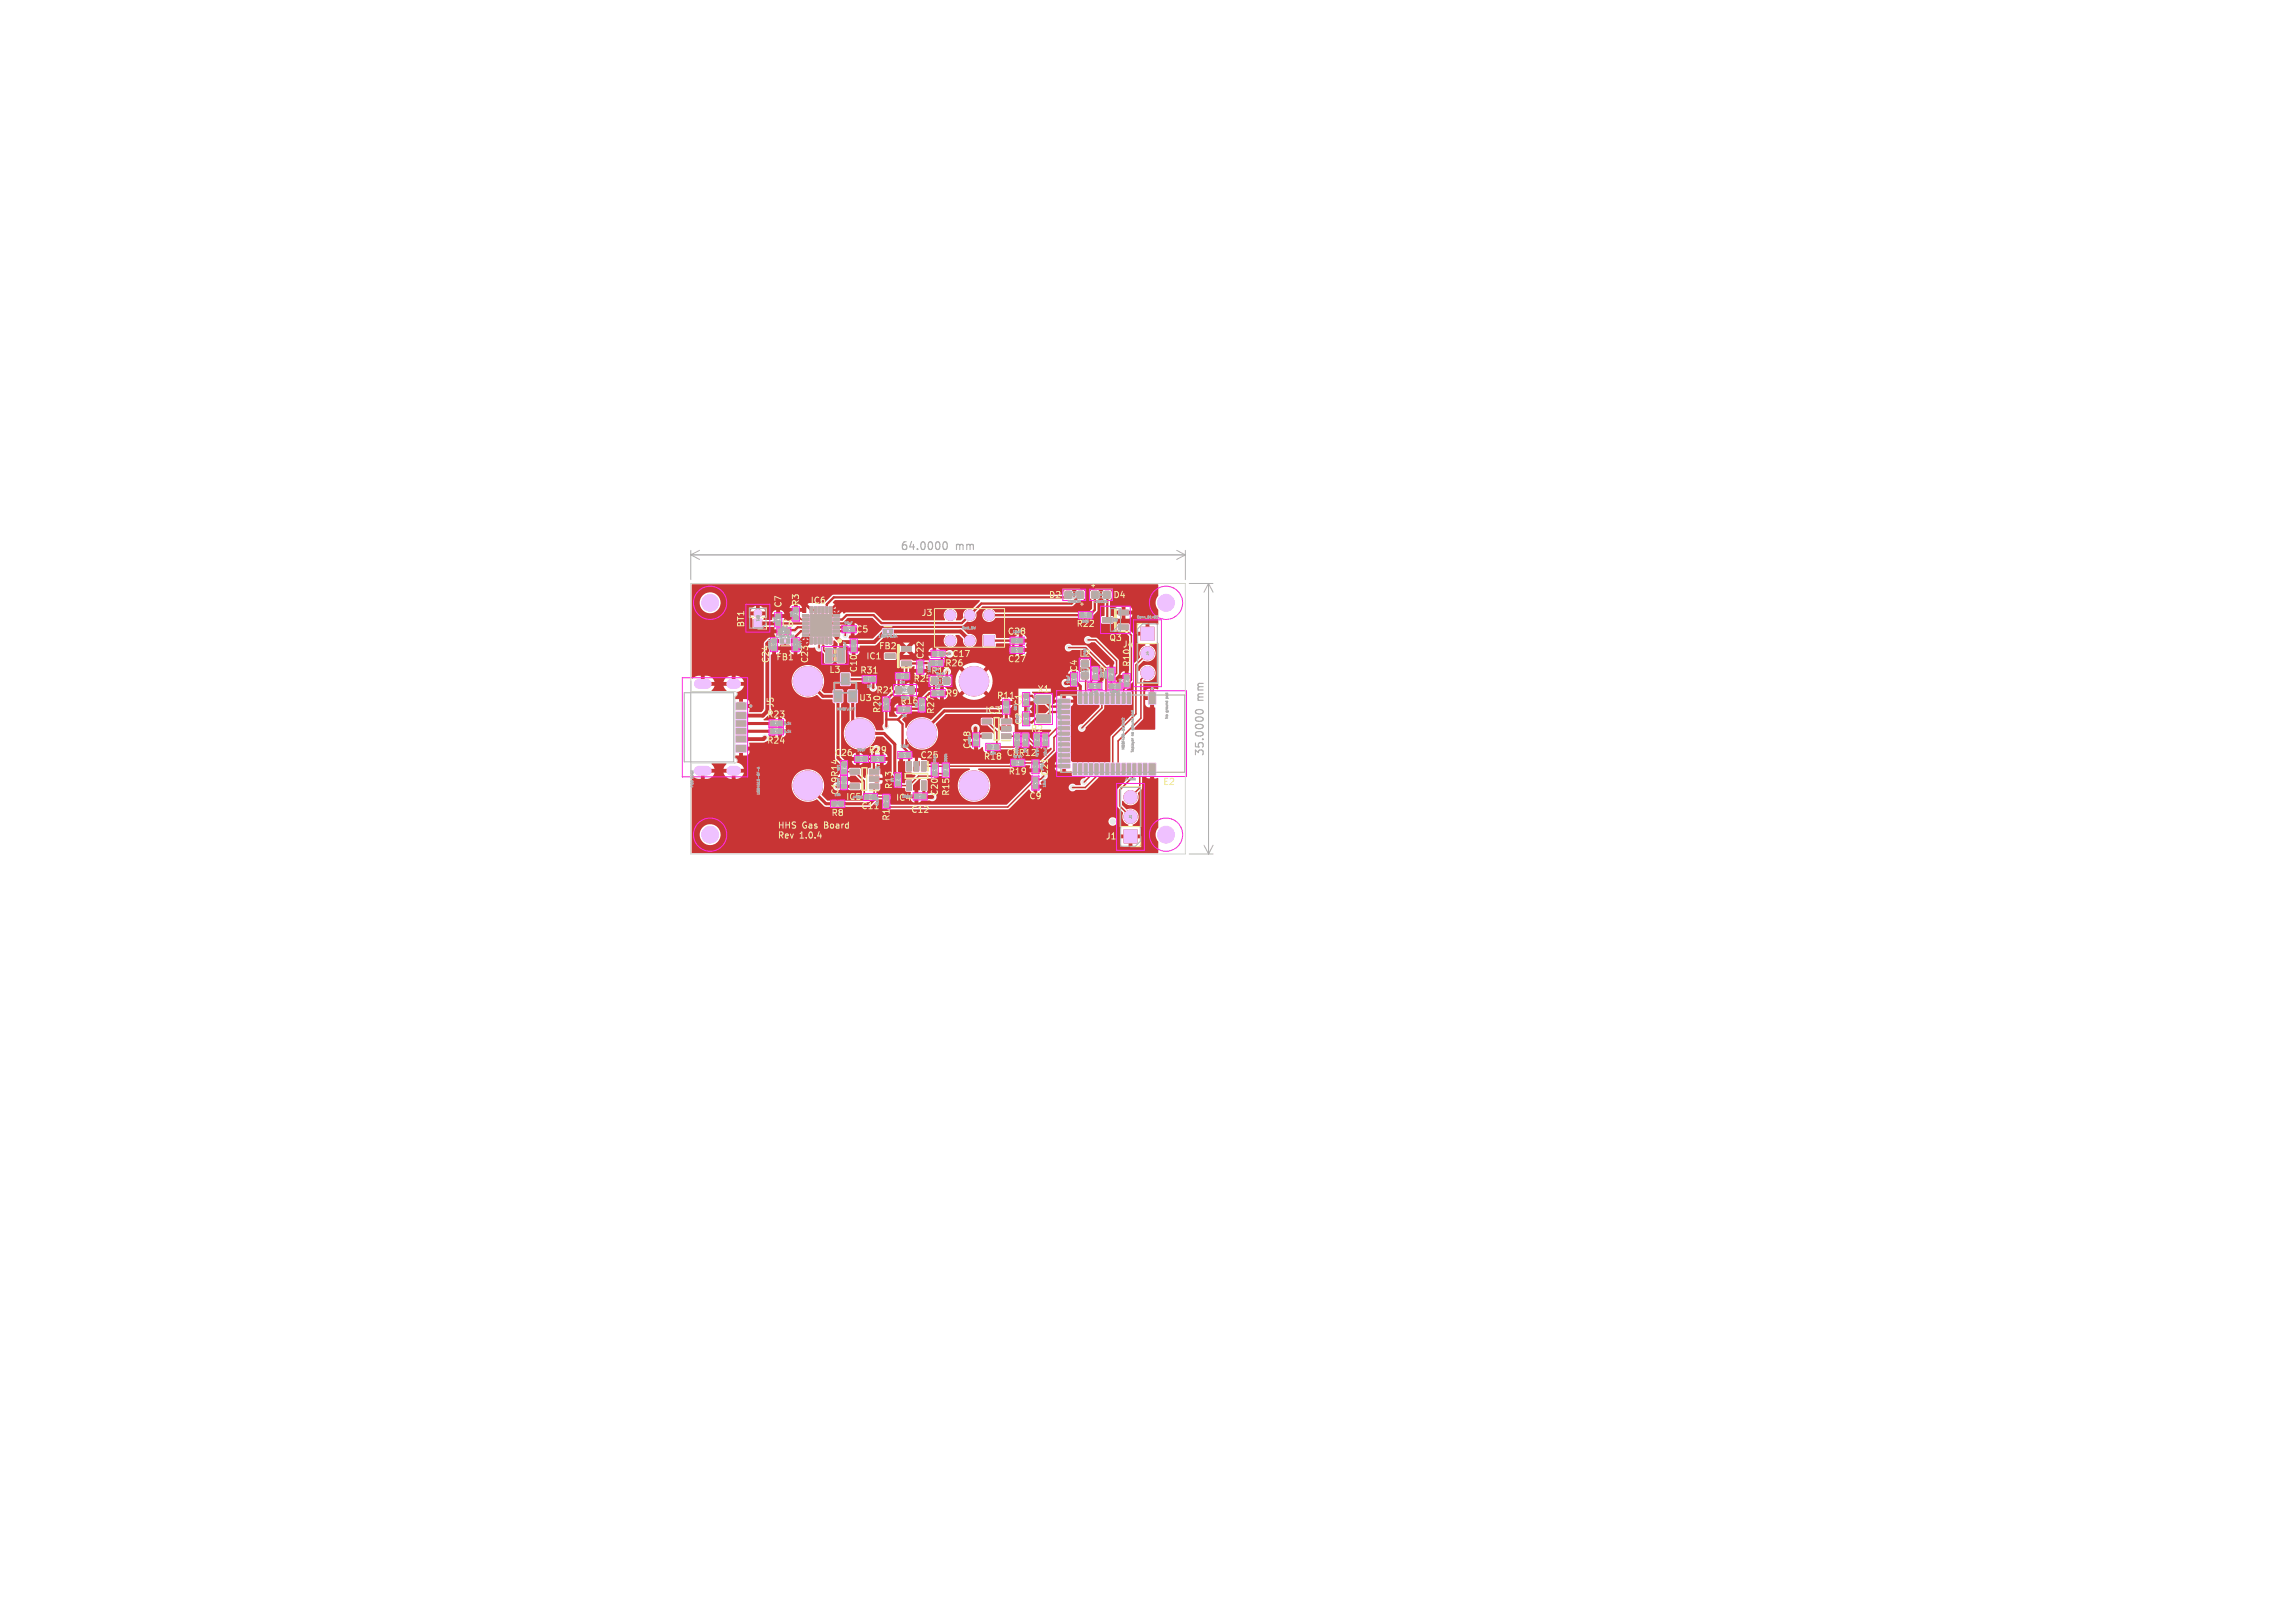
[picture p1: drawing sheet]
<svg xmlns="http://www.w3.org/2000/svg" width="297mm" height="210mm" viewBox="0 0 297 210" stroke-linecap="round" stroke-linejoin="round" font-family="sans-serif">
<defs><g id="words">
<g font-size="1.4" fill="#afafaf">
<text x="116.5" y="71.4">64.0000</text>
<text x="123.7" y="71.4">mm</text>
<text x="156" y="90.7" transform="rotate(-90 156 90.7)">mm</text>
<text x="156" y="97.9" transform="rotate(-90 156 97.9)">35.0000</text>
</g>
<g font-size="1.1" fill="#f2eda1">
<text x="135.7" y="77.6">D2</text>
<text x="144" y="77.6">D4</text>
<text x="96.5" y="81.3" transform="rotate(-90 96.5 81.3)">BT1</text>
<text x="101.3" y="78.7" transform="rotate(-90 101.3 78.7)">C7</text>
<text x="104.8" y="78.3">IC6</text>
<text x="119.2" y="79.9">J3</text>
<text x="143.5" y="83.1">Q3</text>
<text x="145.2" y="84">J4</text>
<text x="100.4" y="85.6">FB1</text>
<text x="107.2" y="87.2">L3</text>
<text x="111.1" y="87.1" transform="rotate(-90 111.1 87.1)">C10</text>
<text x="112" y="85.5">IC1</text>
<text x="113.7" y="84.2">FB2</text>
<text x="123.1" y="85.2">C17</text>
<text x="130.4" y="85.8">C27</text>
<text x="134.2" y="89.7">X1</text>
<text x="146.4" y="86.4" transform="rotate(-90 146.4 86.4)">R10</text>
<text x="100.3" y="91.7" transform="rotate(-90 100.3 91.7)">J5</text>
<text x="111.1" y="90.9">U3</text>
<text x="121.1" y="92.5" transform="rotate(-90 121.1 92.5)">R27</text>
<text x="127.4" y="92.5">IC3</text>
<text x="99.2" y="96.4">R24</text>
<text x="107.9" y="98">C26</text>
<text x="127.2" y="98.5">R18</text>
<text x="130.4" y="100.4">R19</text>
<text x="150.4" y="101.7">E2</text>
<text x="100.6" y="107.3">HHS</text>
<text x="103.9" y="107.3">Gas</text>
<text x="106.9" y="107.3">Board</text>
<text x="107.5" y="105.8">R8</text>
<text x="111.4" y="104.9">C11</text>
<text x="115.3" y="106.3" transform="rotate(-90 115.3 106.3)">R1</text>
<text x="115.9" y="103.8">IC4</text>
<text x="117.8" y="105.3">C12</text>
<text x="121.5" y="103.1" transform="rotate(-90 121.5 103.1)">C20</text>
<text x="123" y="103.1" transform="rotate(-90 123 103.1)">R15</text>
<text x="133.1" y="103.6">C9</text>
<text x="100.6" y="108.5">Rev</text>
<text x="103.5" y="108.5">1.0.4</text>
<text x="143" y="108.8">J1</text>
</g>
<g font-size="1.1" fill="#afafaf">
<text x="101.1" y="81.3">C6</text>
<text x="110.7" y="82">C5</text>
<text x="130.3" y="82.3">C28</text>
<text x="139.2" y="81.3">R22</text>
<text x="99.7" y="85.9" transform="rotate(-90 99.7 85.9)">C24</text>
<text x="104.7" y="85.9" transform="rotate(-90 104.7 85.9)">C23</text>
<text x="111.2" y="87.3">R31</text>
<text x="120.4" y="87.4">R17</text>
<text x="139.6" y="85.1">L2</text>
<text x="143.5" y="87.8" transform="rotate(-90 143.5 87.8)">R7</text>
<text x="99.2" y="93">R23</text>
<text x="114.1" y="92.4" transform="rotate(-90 114.1 92.4)">R20</text>
<text x="116.4" y="91.3">R16</text>
<text x="128.9" y="90.6">R11</text>
<text x="132.4" y="91.4" transform="rotate(-90 132.4 91.4)">C1</text>
<text x="132.4" y="93.9" transform="rotate(-90 132.4 93.9)">C2</text>
<text x="133.3" y="94.9">R2</text>
<text x="112.3" y="97.6">R29</text>
<text x="119" y="98.3">C25</text>
<text x="125.7" y="97" transform="rotate(-90 125.7 97)">C18</text>
<text x="130.2" y="98">C8R12</text>
<text x="135.8" y="100.5" transform="rotate(-90 135.8 100.5)">C21</text>
<text x="108.7" y="102.9" transform="rotate(-90 108.7 102.9)">C19 R14</text>
<text x="109.4" y="103.7">IC5</text>
<text x="115.6" y="102.2" transform="rotate(-90 115.6 102.2)">R13</text>
</g>
<g font-size="1.1" fill="#ff26e2">
<text x="103.6" y="78.5" transform="rotate(-90 103.6 78.5)">R3</text>
<text x="113.3" y="89.9">R21</text>
<text x="118.1" y="88.4">R25</text>
<text x="119.7" y="85.4" transform="rotate(-90 119.7 85.4)">C22</text>
<text x="122.2" y="86.4">R26</text>
<text x="139.6" y="87" transform="rotate(-90 139.6 87)">C4</text>
<text x="122.3" y="90.3">R9</text>
</g>
<g font-size=".4" fill="#afafaf">
<text x="138.7" y="77.2">D2</text>
<text x="142.1" y="77.2">D4</text>
<text x="97.8" y="79.5" transform="rotate(90 97.8 79.5)">BT1</text>
<text x="99.4" y="82.7" transform="rotate(90 99.4 82.7)">100nF</text>
<text x="100.3" y="82.6">120R/0.9A</text>
<text x="100.4" y="80.7" transform="rotate(-90 100.4 80.7)">1uF</text>
<text x="100.8" y="81.4">10uF</text>
<text x="101" y="80.5" transform="rotate(-90 101 80.5)">C7</text>
<text x="101.1" y="81.9">C6</text>
<text x="102.7" y="79.9" transform="rotate(-90 102.7 79.9)">10k</text>
<text x="102.7" y="82.9" transform="rotate(90 102.7 82.9)">C23</text>
<text x="103.2" y="79.8" transform="rotate(-90 103.2 79.8)">R3</text>
<text x="103.3" y="82.8" transform="rotate(90 103.3 82.8)">10nF</text>
<text x="109.2" y="80.8">10uF</text>
<text x="110.2" y="81.2" transform="rotate(-180 110.2 81.2)">C5</text>
<text x="113.6" y="82.6">120R/0.9A</text>
<text x="124.5" y="81.5">Batt_SW</text>
<text x="131" y="82">10uF</text>
<text x="131.2" y="83.2">1uF</text>
<text x="138.1" y="78.1">L0603R</text>
<text x="140.2" y="83.8" transform="rotate(90 140.2 83.8)">10uH</text>
<text x="141" y="80.1" transform="rotate(-180 141 80.1)">150</text>
<text x="141" y="79.4" transform="rotate(-180 141 79.4)">R22</text>
<text x="141.6" y="78.1">L0603G</text>
<text x="144.7" y="80" transform="rotate(-180 144.7 80)">Q3</text>
<text x="147.1" y="80.1">Conn_01x03</text>
<text x="108.4" y="84.6" transform="rotate(-180 108.4 84.6)">L3</text>
<text x="109.6" y="84.2" transform="rotate(-90 109.6 84.2)">10uF</text>
<text x="110.7" y="84.1" transform="rotate(-90 110.7 84.1)">C10</text>
<text x="112" y="88.1">R31</text>
<text x="112.1" y="89">1M</text>
<text x="116.3" y="87.7">R25</text>
<text x="116.4" y="88.5">1M</text>
<text x="116.6" y="89.5">R21</text>
<text x="119.3" y="86.8" transform="rotate(-90 119.3 86.8)">C22</text>
<text x="120.5" y="87.1" transform="rotate(-90 120.5 87.1)">100nF</text>
<text x="120.8" y="86.8">1M</text>
<text x="120.9" y="84.8">C17</text>
<text x="121" y="89.1">1M</text>
<text x="121" y="89.9">R9</text>
<text x="121.1" y="87.4">9.1M</text>
<text x="121.2" y="88.3">R17</text>
<text x="122.1" y="84.8">1uF</text>
<text x="131.1" y="84.3">C27</text>
<text x="133.7" y="89.9" transform="rotate(90 133.7 89.9)">12pF</text>
<text x="138.5" y="88.5" transform="rotate(-90 138.5 88.5)">10uF</text>
<text x="139.2" y="88.3" transform="rotate(-90 139.2 88.3)">C4</text>
<text x="140.2" y="86.3" transform="rotate(90 140.2 86.3)">L2</text>
<text x="141.2" y="89.7">1uF</text>
<text x="141.3" y="89">C3</text>
<text x="142" y="87.5" transform="rotate(-90 142 87.5)">L1</text>
<text x="142.8" y="87.8" transform="rotate(-90 142.8 87.8)">15nH</text>
<text x="143.3" y="87.9" transform="rotate(-90 143.3 87.9)">180k</text>
<text x="143.5" y="89.7">100nF</text>
<text x="143.8" y="89">C16</text>
<text x="144.1" y="87.6" transform="rotate(-90 144.1 87.6)">R7</text>
<text x="144.7" y="87.7" transform="rotate(90 144.7 87.7)">1M</text>
<text x="145.6" y="87.6" transform="rotate(90 145.6 87.6)">R10</text>
<text x="148.7" y="84.9" transform="rotate(-90 148.7 84.9)">J4</text>
<text x="100" y="94.9">R24</text>
<text x="100" y="93.8">R23</text>
<text x="101.4" y="94.9">5.1k</text>
<text x="101.4" y="93.8">5.1k</text>
<text x="108.3" y="92">MMBFJ177</text>
<text x="114.1" y="91.3" transform="rotate(-90 114.1 91.3)">0</text>
<text x="114.9" y="91.6" transform="rotate(-90 114.9 91.6)">R20</text>
<text x="116.5" y="90.5">953k</text>
<text x="117.4" y="92.4" transform="rotate(-180 117.4 92.4)">NC</text>
<text x="117.5" y="91.6" transform="rotate(-180 117.5 91.6)">R16</text>
<text x="118.8" y="91.6" transform="rotate(-90 118.8 91.6)">NC</text>
<text x="119.5" y="91.7" transform="rotate(-90 119.5 91.7)">R27</text>
<text x="125.2" y="95" transform="rotate(90 125.2 95)">100nF</text>
<text x="126.1" y="95.2" transform="rotate(90 126.1 95.2)">C18</text>
<text x="130" y="91" transform="rotate(90 130 91)">R11</text>
<text x="131.2" y="91" transform="rotate(90 131.2 91)">100</text>
<text x="131.9" y="93.6" transform="rotate(-90 131.9 93.6)">12pF</text>
<text x="132.6" y="90.2" transform="rotate(90 132.6 90.2)">C1</text>
<text x="132.8" y="91.4" transform="rotate(90 132.8 91.4)">X1</text>
<text x="133" y="93.4" transform="rotate(-90 133 93.4)">C2</text>
<text x="134" y="95.4" transform="rotate(90 134 95.4)">R2</text>
<text x="136.8" y="90.5" transform="rotate(90 136.8 90.5)">32.768kHz</text>
<text x="146.8" y="95.2" transform="rotate(-90 146.8 95.2)">no</text>
<text x="146.8" y="94.3" transform="rotate(-90 146.8 94.3)">ground</text>
<text x="146.8" y="92.4" transform="rotate(-90 146.8 92.4)">pad</text>
<text x="151.2" y="93.1" transform="rotate(-90 151.2 93.1)">No</text>
<text x="151.2" y="92.1" transform="rotate(-90 151.2 92.1)">ground</text>
<text x="151.2" y="90.3" transform="rotate(-90 151.2 90.3)">pad</text>
<text x="89.8" y="101.9" transform="rotate(-90 89.8 101.9)">PCB</text>
<text x="89.8" y="100.7" transform="rotate(-90 89.8 100.7)">EDGE</text>
<text x="108.2" y="98.9" transform="rotate(90 108.2 98.9)">10k</text>
<text x="109" y="98.9" transform="rotate(90 109 98.9)">R14</text>
<text x="109.5" y="101.8" transform="rotate(-90 109.5 101.8)">C19</text>
<text x="110.9" y="97.3">10uF</text>
<text x="111" y="98.4">C26</text>
<text x="113.1" y="98.4">R29</text>
<text x="113.2" y="99.6">NC</text>
<text x="115.2" y="100.6" transform="rotate(90 115.2 100.6)">10</text>
<text x="116" y="100.4" transform="rotate(90 116 100.4)">R13</text>
<text x="116.5" y="96.8">10uF</text>
<text x="121.2" y="98.8" transform="rotate(-90 121.2 98.8)">10uF</text>
<text x="121.2" y="100.1" transform="rotate(-90 121.2 100.1)">C20</text>
<text x="122.6" y="100.1" transform="rotate(-90 122.6 100.1)">R15</text>
<text x="122.6" y="98.7" transform="rotate(-90 122.6 98.7)">300k</text>
<text x="128" y="96.9">R18</text>
<text x="128" y="97.7">10k</text>
<text x="131.8" y="97.6" transform="rotate(-90 131.8 97.6)">10uF</text>
<text x="131.9" y="96.1" transform="rotate(-90 131.9 96.1)">C8</text>
<text x="132.2" y="98.5" transform="rotate(-180 132.2 98.5)">R19</text>
<text x="132.4" y="97.6" transform="rotate(-180 132.4 97.6)">49.9k</text>
<text x="132.9" y="96.3" transform="rotate(-90 132.9 96.3)">R12</text>
<text x="132.9" y="97.5" transform="rotate(-90 132.9 97.5)">2M</text>
<text x="133.8" y="98.7" transform="rotate(90 133.8 98.7)">C21</text>
<text x="134" y="96.7" transform="rotate(90 134 96.7)">49.9k</text>
<text x="134.2" y="101.7" transform="rotate(-90 134.2 101.7)">C9</text>
<text x="134.6" y="98.6" transform="rotate(90 134.6 98.6)">10uF</text>
<text x="135.4" y="101.9" transform="rotate(-90 135.4 101.9)">10uF</text>
<text x="135.5" y="97.9" transform="rotate(-90 135.5 97.9)">10uF</text>
<text x="135.5" y="96.2" transform="rotate(-90 135.5 96.2)">C13</text>
<text x="145.5" y="101.1">J-link</text>
<text x="145.6" y="97.1" transform="rotate(-90 145.6 97.1)">MDBT42Q-512KV2</text>
<text x="146.8" y="97.4" transform="rotate(-90 146.8 97.4)">Toplayer</text>
<text x="98.4" y="102.9" transform="rotate(-90 98.4 102.9)">USB4515-GF-A</text>
<text x="107.9" y="103.1">10k</text>
<text x="108" y="104.2">R8</text>
<text x="108.7" y="102" transform="rotate(-90 108.7 102)">100nF</text>
<text x="111.7" y="102.9" transform="rotate(-180 111.7 102.9)">100nF</text>
<text x="113.1" y="102.9" transform="rotate(-180 113.1 102.9)">C11</text>
<text x="113.8" y="104.4" transform="rotate(-90 113.8 104.4)">49.9k</text>
<text x="114.9" y="104.1" transform="rotate(-90 114.9 104.1)">R1</text>
<text x="116.7" y="103.3">100nF</text>
<text x="118.6" y="103.3">C12</text>
<text x="146.5" y="106" transform="rotate(-90 146.5 106)">J1</text>
</g>
</g></defs>
<g fill="#c83434" stroke="#c83434" stroke-width=".13">
<path d="M143.5 86.5h.6v.5h-.6z"/>
<path d="M143.5 87.6h.6v.4h-.6z"/>
<path d="M121.7 89.4h.4v.6h-.4z"/>
<path d="M120.6 89.4h.5v.6h-.5z"/>
<path d="M127.8 96.4h.4v.5h-.4z"/>
<path d="M128.8 96.4h.4v.5h-.4z"/>
<path d="M108.5 83.9h.7v1.8h-.7z"/>
<path d="M106.8 83.9h.9v1.8h-.9z"/>
<path d="M109 100.6h.5v.4h-.5z"/>
<path d="M109 101.5h.5v.5h-.5z"/>
<path d="M116.1 87.2h.4v.6h-.4z"/>
<path d="M117.1 87.2h.4v.6h-.4z"/>
<path d="M137.9 76.6h.7v.8h-.7z"/>
<path d="M139.4 76.6h.8v.8h-.8z"/>
<path d="M112.9 97.9h.4v.6h-.4z"/>
<path d="M113.9 97.9h.4v.6h-.4z"/>
<path d="M131.9 83.8h.4v.6h-.4z"/>
<path d="M130.9 83.8h.5v.6h-.5z"/>
<path d="M107.9 89.4h1v1.4h-1z"/>
<path d="M109.8 89.4h1v1.4h-1z"/>
<path d="M108.9 87.2h1v1.4h-1z"/>
<path d="M122.2 87.7h.7v.8h-.7z"/>
<path d="M120.5 87.7h.7v.8h-.7z"/>
<path d="M97.6 80.1h1v1h-1z"/>
<path d="M145.5 107.4h1.7v1.7h-1.7z"/>
<path d="M134.2 90h1.7v1h-1.7z"/>
<path d="M134.2 92.5h1.7v1h-1.7z"/>
<path d="M143.6 88.5h.4v.6h-.4z"/>
<path d="M144.5 88.5h.5v.6h-.5z"/>
<path d="M114.3 81.5h.4v.5h-.4z"/>
<path d="M115.1 81.5h.4v.5h-.4z"/>
<path d="M127.3 82.2h1.4v1.4h-1.4z"/>
<path d="M111.7 97.9h.5v.6h-.5z"/>
<path d="M110.8 97.9h.4v.6h-.4z"/>
<path d="M107.8 82h.9v.3h-.9z"/>
<path d="M107.8 81.5h.9v.3h-.9z"/>
<path d="M107.8 81h.9v.3h-.9z"/>
<path d="M107.8 80.5h.9v.3h-.9z"/>
<path d="M107.8 80h.9v.3h-.9z"/>
<path d="M107.8 79.5h.9v.3h-.9z"/>
<path d="M107.4 78.5h.3v.8h-.3z"/>
<path d="M106.8 78.5h.3v.8h-.3z"/>
<path d="M106.4 78.5h.3v.8h-.3z"/>
<path d="M105.8 78.5h.3v.8h-.3z"/>
<path d="M105.4 78.5h.3v.8h-.3z"/>
<path d="M104.8 78.5h.3v.8h-.3z"/>
<path d="M103.8 79.5h.9v.3h-.9z"/>
<path d="M103.8 80h.9v.3h-.9z"/>
<path d="M103.8 80.5h.9v.3h-.9z"/>
<path d="M103.8 81h.9v.3h-.9z"/>
<path d="M103.8 81.5h.9v.3h-.9z"/>
<path d="M103.8 82h.9v.3h-.9z"/>
<path d="M104.8 82.5h.3v.8h-.3z"/>
<path d="M105.4 82.5h.3v.8h-.3z"/>
<path d="M105.8 82.5h.3v.8h-.3z"/>
<path d="M106.4 82.5h.3v.8h-.3z"/>
<path d="M106.8 82.5h.3v.8h-.3z"/>
<path d="M107.4 82.5h.3v.8h-.3z"/>
<path d="M104.8 79.5h2.9v2.8h-2.9z"/>
<path d="M112.9 102.9h.5v.5h-.5z"/>
<path d="M111.9 102.9h.5v.5h-.5z"/>
<path d="M102.7 83.7h.5v.4h-.5z"/>
<path d="M102.7 82.7h.5v.5h-.5z"/>
<path d="M116 88.9h.6v.8h-.6z"/>
<path d="M117.6 88.9h.7v.8h-.7z"/>
<path d="M99.9 83.7h.5v.4h-.5z"/>
<path d="M99.9 82.7h.5v.5h-.5z"/>
<path d="M140 87.1h.8v.7h-.8z"/>
<path d="M140 85.5h.8v.7h-.8z"/>
<path d="M133.7 101.6h.6v.4h-.6z"/>
<path d="M133.7 100.6h.6v.5h-.6z"/>
<path d="M119 90.5h.6v.4h-.6z"/>
<path d="M119 91.5h.6v.4h-.6z"/>
<path d="M118.8 86.6h.6v.4h-.6z"/>
<path d="M118.8 85.6h.6v.5h-.6z"/>
<path d="M129.6 95h1.2v.6h-1.2z"/>
<path d="M129.6 94h1.2v.6h-1.2z"/>
<path d="M129.6 93.1h1.2v.6h-1.2z"/>
<path d="M127.1 93.1h1.2v.6h-1.2z"/>
<path d="M127.1 95h1.2v.6h-1.2z"/>
<path d="M132.4 95h.6v.5h-.6z"/>
<path d="M132.4 96h.6v.5h-.6z"/>
<path d="M147.6 81.1h1.7v1.7h-1.7z"/>
<path d="M110.2 82.8h.5v.5h-.5z"/>
<path d="M110.2 83.8h.5v.5h-.5z"/>
<path d="M100.4 79.5h.6v.4h-.6z"/>
<path d="M100.4 80.4h.6v.5h-.6z"/>
<path d="M101 82.7h.4v.5h-.4z"/>
<path d="M101.8 82.7h.4v.5h-.4z"/>
<path d="M131 98.4h.4v.6h-.4z"/>
<path d="M132 98.4h.4v.6h-.4z"/>
<path d="M141.5 86.4h.5v.5h-.5z"/>
<path d="M141.5 87.4h.5v.5h-.5z"/>
<path d="M148.7 89.6h.8v1.4h-.8z"/>
<path d="M145.9 89.6h.4v1.4h-.4z"/>
<path d="M145.2 89.6h.4v1.4h-.4z"/>
<path d="M144.5 89.6h.4v1.4h-.4z"/>
<path d="M143.8 89.6h.4v1.4h-.4z"/>
<path d="M143.1 89.6h.4v1.4h-.4z"/>
<path d="M142.4 89.6h.4v1.4h-.4z"/>
<path d="M141.7 89.6h.4v1.4h-.4z"/>
<path d="M141 89.6h.4v1.4h-.4z"/>
<path d="M140.3 89.6h.4v1.4h-.4z"/>
<path d="M139.6 89.6h.4v1.4h-.4z"/>
<path d="M137 90.5h1.4v.4h-1.4z"/>
<path d="M137 91.2h1.4v.4h-1.4z"/>
<path d="M137 91.9h1.4v.4h-1.4z"/>
<path d="M137 92.6h1.4v.4h-1.4z"/>
<path d="M137 93.3h1.4v.4h-1.4z"/>
<path d="M137 94h1.4v.4h-1.4z"/>
<path d="M137 94.7h1.4v.4h-1.4z"/>
<path d="M137 95.4h1.4v.4h-1.4z"/>
<path d="M137 96.1h1.4v.4h-1.4z"/>
<path d="M137 96.8h1.4v.4h-1.4z"/>
<path d="M137 97.5h1.4v.4h-1.4z"/>
<path d="M137 98.2h1.4v.4h-1.4z"/>
<path d="M137 98.9h1.4v.4h-1.4z"/>
<path d="M138.9 98.8h.4v1.4h-.4z"/>
<path d="M139.6 98.8h.4v1.4h-.4z"/>
<path d="M140.3 98.8h.4v1.4h-.4z"/>
<path d="M141 98.8h.4v1.4h-.4z"/>
<path d="M141.7 98.8h.4v1.4h-.4z"/>
<path d="M142.4 98.8h.4v1.4h-.4z"/>
<path d="M143.1 98.8h.4v1.4h-.4z"/>
<path d="M143.8 98.8h.4v1.4h-.4z"/>
<path d="M144.5 98.8h.4v1.4h-.4z"/>
<path d="M145.2 98.8h.4v1.4h-.4z"/>
<path d="M145.9 98.8h.4v1.4h-.4z"/>
<path d="M146.6 98.8h.4v1.4h-.4z"/>
<path d="M147.3 98.8h.4v1.4h-.4z"/>
<path d="M148 98.8h.4v1.4h-.4z"/>
<path d="M148.7 98.8h.8v1.4h-.8z"/>
<path d="M145.5 87.4h.6v.4h-.6z"/>
<path d="M145.5 88.4h.6v.4h-.6z"/>
<path d="M133.7 99.4h.6v.5h-.6z"/>
<path d="M133.7 98.5h.6v.5h-.6z"/>
<path d="M116.7 85.6h1.2v.5h-1.2z"/>
<path d="M116.7 83.7h1.2v.6h-1.2z"/>
<path d="M114.6 84.6h1.2v.6h-1.2z"/>
<path d="M141 88.5h.5v.5h-.5z"/>
<path d="M141.9 88.5h.5v.5h-.5z"/>
<path d="M120.7 98.9h.5v.5h-.5z"/>
<path d="M120.7 99.9h.5v.4h-.5z"/>
<path d="M129.9 91.8h.6v.4h-.6z"/>
<path d="M129.9 90.7h.6v.5h-.6z"/>
<path d="M115.9 101.2h.6v.5h-.6z"/>
<path d="M115.9 100.2h.6v.4h-.6z"/>
<path d="M111.8 87.6h.4v.6h-.4z"/>
<path d="M112.8 87.6h.5v.6h-.5z"/>
<path d="M120.5 85.5h.4v.6h-.4z"/>
<path d="M121.5 85.5h.4v.6h-.4z"/>
<path d="M126.1 96h.5v.5h-.5z"/>
<path d="M126.1 95h.5v.5h-.5z"/>
<path d="M108.9 99.6h.6v.5h-.6z"/>
<path d="M108.9 98.6h.6v.5h-.6z"/>
<path d="M132.5 90.8h.6v.4h-.6z"/>
<path d="M132.5 89.8h.6v.5h-.6z"/>
<path d="M112.5 101.4h1.2v.7h-1.2z"/>
<path d="M112.5 100.5h1.2v.6h-1.2z"/>
<path d="M112.5 99.5h1.2v.6h-1.2z"/>
<path d="M110 99.5h1.2v.6h-1.2z"/>
<path d="M110 101.4h1.2v.7h-1.2z"/>
<path d="M140.8 79.3h.4v.6h-.4z"/>
<path d="M139.7 79.3h.5v.6h-.5z"/>
<path d="M118.4 102.8h.4v.5h-.4z"/>
<path d="M119.3 102.8h.5v.5h-.5z"/>
<path d="M114.4 103h.6v.4h-.6z"/>
<path d="M114.4 104h.6v.4h-.6z"/>
<path d="M144.8 80.9h1.2v.6h-1.2z"/>
<path d="M144.8 79h1.2v.6h-1.2z"/>
<path d="M142.7 79.9h1.2v.6h-1.2z"/>
<path d="M117.3 97.4h.5v.6h-.5z"/>
<path d="M116.4 97.4h.5v.6h-.5z"/>
<path d="M99.7 94.3h.5v.6h-.5z"/>
<path d="M100.7 94.3h.5v.6h-.5z"/>
<path d="M122.1 98.9h.6v.5h-.6z"/>
<path d="M122.1 99.9h.6v.5h-.6z"/>
<path d="M142.9 76.6h.7v.8h-.7z"/>
<path d="M141.3 76.6h.8v.8h-.8z"/>
<path d="M101.7 81.4h.5v.6h-.5z"/>
<path d="M100.7 81.4h.5v.6h-.5z"/>
<path d="M138.7 88.1h.6v.5h-.6z"/>
<path d="M138.7 87.2h.6v.5h-.6z"/>
<path d="M133.9 96h.6v.5h-.6z"/>
<path d="M133.9 95h.6v.5h-.6z"/>
<path d="M102.7 78.7h.6v.5h-.6z"/>
<path d="M102.7 79.7h.6v.5h-.6z"/>
<path d="M99.7 93.3h.5v.6h-.5z"/>
<path d="M100.7 93.3h.5v.6h-.5z"/>
<path d="M132.5 92.3h.6v.5h-.6z"/>
<path d="M132.5 93.2h.6v.5h-.6z"/>
<path d="M95.3 93.3h1.2v.7h-1.2z"/>
<path d="M95.3 95.3h1.2v.7h-1.2z"/>
<path d="M95.3 96.5h1.2v.8h-1.2z"/>
<path d="M95.3 94.3h1.2v.7h-1.2z"/>
<path d="M95.3 92.2h1.2v.8h-1.2z"/>
<path d="M95.3 91h1.2v.8h-1.2z"/>
<path d="M131.9 82.6h.4v.6h-.4z"/>
<path d="M130.9 82.6h.5v.6h-.5z"/>
<path d="M117.3 91.5h.4v.6h-.4z"/>
<path d="M116.3 91.5h.4v.6h-.4z"/>
<path d="M114.4 90.4h.6v.4h-.6z"/>
<path d="M114.4 91.4h.6v.4h-.6z"/>
<path d="M120.7 84.3h.5v.6h-.5z"/>
<path d="M121.6 84.3h.5v.6h-.5z"/>
<path d="M131.4 95h.5v.5h-.5z"/>
<path d="M131.4 96h.5v.5h-.5z"/>
<path d="M119.2 98.5h.6v1.3h-.6z"/>
<path d="M118.3 98.5h.6v1.3h-.6z"/>
<path d="M117.4 98.5h.5v1.3h-.5z"/>
<path d="M117.4 101.1h.5v1.1h-.5z"/>
<path d="M119.2 101.1h.6v1.1h-.6z"/>
<path d="M135 96h.5v.5h-.5z"/>
<path d="M135 95h.5v.5h-.5z"/>
<path d="M110.1 81.2h.5v.5h-.5z"/>
<path d="M109.2 81.2h.4v.5h-.4z"/>
<path d="M108.7 103.7h.4v.6h-.4z"/>
<path d="M107.7 103.7h.4v.6h-.4z"/>
<circle cx="98.1" cy="79.4" r=".5"/>
<circle cx="146.3" cy="105.7" r=".85"/>
<circle cx="146.3" cy="103.1" r=".85"/>
<circle cx="125.5" cy="82.9" r=".67"/>
<circle cx="123" cy="82.9" r=".67"/>
<circle cx="128" cy="79.6" r=".67"/>
<circle cx="125.5" cy="79.6" r=".67"/>
<circle cx="123" cy="79.6" r=".67"/>
<circle cx="148.5" cy="84.5" r=".85"/>
<circle cx="148.5" cy="87.1" r=".85"/>
<circle cx="104.5" cy="101.7" r="1.9"/>
<circle cx="104.5" cy="88.2" r="1.9"/>
<circle cx="111.3" cy="94.9" r="1.9"/>
<circle cx="119.3" cy="94.9" r="1.9"/>
<circle cx="126.1" cy="88.2" r="1.9"/>
<circle cx="126" cy="101.7" r="1.9"/>
<circle cx="106.3" cy="80.9" r=".15"/>
</g>
<path d="M90.4 88.5h1M90.4 99.7h1M94.7 88.5h.5M94.7 99.7h.5" fill="none" stroke="#c83434" stroke-width="1.1"/>
<g fill="#ececec" stroke="#ececec" stroke-width=".13">
<circle cx="143.8" cy="86.1" r=".3"/>
<circle cx="116.6" cy="98.6" r=".3"/>
<circle cx="121.2" cy="82.8" r=".3"/>
<circle cx="95" cy="105" r=".3"/>
<circle cx="133" cy="84.1" r=".3"/>
<circle cx="105.5" cy="80.1" r=".3"/>
<circle cx="115" cy="76.4" r=".3"/>
<circle cx="115" cy="109.5" r=".3"/>
<circle cx="140.3" cy="109.2" r=".3"/>
<circle cx="90.5" cy="109.5" r=".3"/>
<circle cx="100" cy="109.5" r=".3"/>
<circle cx="125" cy="109.5" r=".3"/>
<circle cx="143" cy="109.5" r=".3"/>
<circle cx="140" cy="97.5" r=".3"/>
<circle cx="119.3" cy="89.3" r=".3"/>
<circle cx="130" cy="109.5" r=".3"/>
<circle cx="133.6" cy="92.5" r=".3"/>
<circle cx="118.6" cy="103.8" r=".3"/>
<circle cx="108.2" cy="79" r=".3"/>
<circle cx="100" cy="100" r=".3"/>
<circle cx="130" cy="76.4" r=".3"/>
<circle cx="142.5" cy="88" r=".3"/>
<circle cx="111.3" cy="84" r=".3"/>
<circle cx="133" cy="82.9" r=".3"/>
<circle cx="129.4" cy="91" r=".3"/>
<circle cx="104.2" cy="78.1" r=".3"/>
<circle cx="110.4" cy="80.6" r=".3"/>
<circle cx="110" cy="76.4" r=".3"/>
<circle cx="104.2" cy="82.9" r=".3"/>
<circle cx="133.2" cy="99.7" r=".3"/>
<circle cx="90.5" cy="76.5" r=".3"/>
<circle cx="110" cy="109.5" r=".3"/>
<circle cx="134.9" cy="101.8" r=".3"/>
<circle cx="141.1" cy="105.3" r=".3"/>
<circle cx="145.4" cy="78.1" r=".35"/>
<circle cx="100" cy="76.4" r=".3"/>
<circle cx="95" cy="109.5" r=".3"/>
<circle cx="100.3" cy="81.7" r=".3"/>
<circle cx="97.2" cy="96.9" r=".35"/>
<circle cx="135" cy="109.5" r=".3"/>
<circle cx="100" cy="105" r=".3"/>
<circle cx="120.3" cy="86.8" r=".3"/>
<circle cx="107" cy="80.1" r=".3"/>
<circle cx="105" cy="109.5" r=".3"/>
<circle cx="95" cy="76.4" r=".3"/>
<circle cx="114.5" cy="100.8" r=".3"/>
<circle cx="118.6" cy="98" r=".3"/>
<circle cx="110.2" cy="98.2" r=".3"/>
<circle cx="129.1" cy="93.9" r=".3"/>
<circle cx="136.8" cy="81" r=".3"/>
<circle cx="101" cy="83.9" r=".3"/>
<circle cx="90.5" cy="80" r=".3"/>
<circle cx="125" cy="76.4" r=".3"/>
<circle cx="149.1" cy="105.1" r=".3"/>
<circle cx="126.3" cy="97" r=".3"/>
<circle cx="143" cy="106.2" r=".3"/>
<circle cx="97.2" cy="91.4" r=".35"/>
<circle cx="149.1" cy="100.8" r=".35"/>
<circle cx="102.1" cy="78.9" r=".3"/>
<circle cx="107" cy="81.7" r=".3"/>
<circle cx="105" cy="76.4" r=".3"/>
<circle cx="144.8" cy="88" r=".3"/>
<circle cx="145" cy="92.5" r=".3"/>
<circle cx="145.8" cy="86.7" r=".3"/>
<circle cx="142.5" cy="95" r=".3"/>
<circle cx="115" cy="82.8" r=".3"/>
<circle cx="137.7" cy="90" r=".3"/>
<circle cx="120" cy="76.4" r=".3"/>
<circle cx="133.6" cy="91" r=".3"/>
<circle cx="137.7" cy="99.9" r=".35"/>
<circle cx="135.9" cy="84.8" r=".3"/>
<circle cx="135" cy="97" r=".3"/>
<circle cx="110" cy="100.8" r=".3"/>
<circle cx="105.5" cy="81.7" r=".3"/>
<circle cx="90.5" cy="105" r=".3"/>
<circle cx="100.7" cy="78.9" r=".3"/>
<circle cx="149.1" cy="91.6" r=".35"/>
<circle cx="147.5" cy="76.4" r=".3"/>
<circle cx="101" cy="95.5" r=".3"/>
<circle cx="102.2" cy="83.9" r=".3"/>
<circle cx="109.5" cy="80.6" r=".3"/>
<circle cx="138.7" cy="109.2" r=".3"/>
<circle cx="120" cy="109.5" r=".3"/>
<circle cx="113" cy="89" r=".3"/>
<circle cx="122.6" cy="86.9" r=".3"/>
<circle cx="144" cy="106.3" r=".35"/>
<circle cx="122.9" cy="84.6" r=".3"/>
<circle cx="126.2" cy="94.2" r=".35"/>
<circle cx="137.9" cy="88.4" r=".35"/>
<circle cx="120.6" cy="103.1" r=".35"/>
<circle cx="109.4" cy="82.2" r=".3"/>
<circle cx="106" cy="83.8" r=".3"/>
<circle cx="102.9" cy="81.5" r=".3"/>
<circle cx="140.8" cy="82.8" r=".3"/>
<circle cx="140" cy="94.2" r=".3"/>
<circle cx="140.3" cy="101.2" r=".3"/>
<circle cx="138.3" cy="83.8" r=".3"/>
<circle cx="138.8" cy="101.9" r=".3"/>
<circle cx="99.3" cy="92" r=".35"/>
<circle cx="99" cy="95.4" r=".35"/>
<circle cx="114.7" cy="94" r=".3"/>
</g>
<g fill="none" stroke="#c83434" stroke-width=".3">
<path d="M104.2 78.1l.8 .8h.5v1.3l1.5 1.5v1.2M106.5 78.9v1.8h2.9M107.5 79.7l-.5 .4v.1l-2 2M107.5 78.9h.6l.1 .1v.7h-.7zM128 79.6h12M138.2 77l-.3 .3h-30l-.9 .9v.7M139.8 77l-1.1 1.1h-11.7l-2.5 2.5h-10.4l-1-1h-3.5l-.6 .6h-.8M141.7 77v1.9l-.7 .7M143.3 77v3.2M100.7 80.7h3.5M104.2 82.2h.8v.7h-.8zM104.2 81.7h-.5l-.7 .7v.5"/>
<path d="M104.2 81.2h-1l-.3 .3h-.8l-.2 .2M106.2 80.9h.1M108.2 81.2h.9l.3 .2-.3 .3h-.9M109.4 87.9h2.6M110.2 98.2h.8M110.4 80.6v.8M110.5 84h.8M112 98.2h1.1M113 87.9v1.1M113.1 97.2v2.6M114.7 91.6v2.4M114.7 93.1h1.5"/>
<path d="M116.2 93.1l.6 .6v2.9l.8 .8 .1 1.7M116.3 87.5v1.8h-.3l-1.3 1.3M116.5 90.7v1.1M116.6 97.7v.9M117.5 91.8l-1.3 1.3M117.6 91.7h1.7M117.9 89.3h1.4M119.1 86.8h1.2M120.7 85.8h-3.4v1.7M120.9 88.1v1.6h-.6l-1 1M122.5 87v1.1M122.9 84.6h-1v1l-.2 .2"/>
<path d="M128 82.9h3.1v1.2M132.1 84.1h.9M132.1 82.9h.9M132.8 90h.8M133.2 99.7h.8M134 90.5h1.1l.8 .9h1.8M137.7 92.1h-1.7l-.9 .9h-1.1l-.5 .5h-.7M113.1 100.8h1.4M134 101.8h.9"/>
</g>
<g fill="none" stroke="#c83434" stroke-width=".4">
<path d="M100.7 79v.7M102.1 78.9h.9M145.4 78.1v1.2M95.9 96.9h1.3M95.9 91.4h.1M95.9 93.6h4M95.9 94.6h4M95.9 91.4h1.3M100.2 82.9h.1M100.2 83.9h.8M100.3 81.7h.7M101 92.8v2.6"/>
<path d="M102.2 83.9h.8M104.5 88.1l2 2h2v8l.7 .7M110.4 90.1v3.9l.9 .9h3.1l1.4 1.4v3.7l.4 .4M118.6 98v1.1M126.3 96.2v.8M126.3 95.3h1.4M127.7 95.3h.1M128 96.7v.9M129.1 93.9l.4 .4h.7M130.2 93.4v-1.4h-8l-2.9 2.9M133.2 99.7h.1M133.6 91h-.8v1.5h.8"/>
<path d="M135.3 96.2v.4l-.3 .4M137.7 90v.7M137.7 99.1v.8M139 86.6v.8M139.4 88.4l.4 .4v1.5M139.8 90.3h.1M142.5 88l-.3 .4v.3M144.8 88v.8M145.8 86.7v.9M149.1 90.3v1.3M149.1 99.5v1.3M104.5 101.7l2.4 2.3h1"/>
<path d="M109.2 100.8h.8M109.2 101.8h1.4M110.6 101.8h.1M113.1 103.1v.3l-.5 .6h-3.7M118.6 103.1v.7M119.5 101.7h.1M119.6 101.7v1.4"/>
</g>
<g fill="none" stroke="#c83434" stroke-width=".5">
<path d="M98.1 80.6l2.6 .1M99 95.4l-.2 .2h-2.9M99.3 83.3v8.7l-.6 .6h-2.8M99.7 82.9h1.5M102 82.9h.9M108.8 83.1v1.7M114.5 81.7l-1.4 1.4h-4.2l-.7-.6v-.2M115.3 81.7h9l1.2 1.2M126.2 94.2v1M137.9 88.4h1.1M139 88.4h.1M108.3 101.7h.9"/>
<path d="M110.6 101.8h.1M119.6 103.1h1"/>
</g>
<g fill="none" stroke="#c83434" stroke-width=".2">
<path d="M103 79.9h.5l.2 .3h.5M106 82.9v.9M106.5 82.9l.1 1.2 .6 .7M109.2 99.9l1.4-.1 1.2 1.3v1.7l.4 .3M109.4 81.4v.8M109.4 82.2h.1M117.6 99.1h.1M122.4 99.1h.1M127.7 93.4l1.3 1.2v2.1h2.2l.4-.5h1M130.2 95.3h2.5M131.2 98.7l-.4 .4h-11.3M132.7 95.3h.1"/>
<path d="M132.7 95.3l1 1h.5M135.1 93l-.2 .1M137.7 94.2h.1M137.7 94.2h-.9l-1.1 1.1-1.5-.1M137.7 94.9h-.8l-.5 .5v1.7l-1.6 1.6h-2.6M138.3 83.8h2.2l2.6 2.6v3.8l.2 .1M140.4 87.4l.1 .1v2.8M140.4 85.9l.8 .8h.6M140.8 82.8h1l2.7 2.7v1.6l-.7 .7v1M141.2 99.5v.8l-.9 .9M141.8 87.6l-.6 .6v2.1M141.9 99.5v.9l-1.5 1.5h-1.6"/>
<path d="M142.6 90.3v1.3l-2.6 2.6M144 89v1.3M145.4 81.2l1 1v5.8l-.6 .6v.2l-.4 .4v1.1M146.8 99.5v.8l-1.9 1.9v2.1l1.4 1.4M147.5 99.5v2.4l-1.2 1.2M148.5 84.5l-1.5 1.5v6.4l-3 3v4.1M148.5 87.1l-.9 .8v5l-2.9 3v3.6M113.1 101.8v1.3M113.1 103.1l1.6 .1M122.3 100.1h-1.3l-.4 .3h-1.7l-1.2 1.3h-1.3l-.2-.3M135.1 100.4l-.4 .4h-.7l-3.6 3.6h-15.5l-.2-.2"/>
</g>
<g fill="#c83434">
<path d="M112.5 100.4h1.2l.1 .1-.3 .3 .3 .4h-.6z"/>
<path d="M89.5 75.6h60.3l.1 .1v1.4a1.42 1.42 0 0 0 0 1.9v1.8h-.1l-.3-.1h-.7v.9l-.2-.1-.4 .1v-.9h-.7l-.3 .2v.8h.9l-.1 .2 .1 .4h-.9v.7l.1 .2a.91 .91 0 0 0 .8 .2h.1v.1a1.17 1.17 0 0 0-.7 1.6l-.6 .6h-.2v-3.6l-.5-.6v-.7l-.2-.1h-1.3l-.1 .1v.8l.9 .1 .6 .6v4.4l-.1 1.1h-1v1.2h-.5v-1h-.1v-.3l.3-.4h.8v-.5l-.3 .1-.2 .4h-.3l.1-.2-.1-1.8-2.7-2.7-.8-.1a.51 .51 0 0 0-.8 0 .51 .51 0 0 0 .1 .7 .51 .51 0 0 0 .7-.1h.5l2.5 2.5-.2 1.4-.4-.1v-.9l-.4 .1-2.5-2.5-2-.1a.52 .52 0 0 0-.7-.1 .52 .52 0 0 0 0 .8 .52 .52 0 0 0 .7-.1h1.7l2.4 2.4v1.5l-.5-.1v-.5a.34 .34 0 0 1 0-.6v-.4l-.2-.2h-.6l-.2 .1-.2-.2v-.6l-.2-.2-.9-.1-.3 .3v.7l.3 .3h.6l.2 .2-.8 .1-.2 .2-.6-.4v1l-1 .1v.1l-.1 .1a.56 .56 0 0 0-.7 .6 .56 .56 0 0 0 .9 .3l.9 .1h.2v2.1l.1 .2 2.8 .1v.2l-2.2 2.2a.51 .51 0 0 0-.6 .5 .51 .51 0 0 0 .6 .5 .51 .51 0 0 0 .4-.6l2.3-2.3 .2-.6h3.4l.1-1.7-.1-.1h-.6v-.1l.5-.4v-.4l.3-.2h.1v3.9l-3 3.1v3.2l-.1 .1-4.2 .1-.6-.1-.2-.1v-.4v-6.3v-.4l.2-.2 .1-.3h-2.4l-.1 .2h-.2v-.1v-.5h1.3v-.5h.4v.5h1l-.1-.2-.3-.3h-1.5l-.4 .2-.1 .3h-.3v-.5l-.2-.2h-1.9a.26 .26 0 0 1-.4-.1l-.1-.1v-.1h2.4v-.4h-4.2v5.3h4.1l.1 .1-.3 .3h-.6l-.4 .1-.3-.1h-.6l-.1 .3v.4l.1 .2a.11 .11 0 0 1 .1 .1 .11 .11 0 0 1-.2 0l-.5-.4v-.4l-.1-.2h-.8a.29 .29 0 0 1-.4 0l-.6-.1v-.8l-.1-.2h-.2v-.7l-.4-.2 .1-1.1 .3-.5h-1.6l.1 .3-.1 .1h-7.2l-.2 .1-1.5 1.4a2.21 2.21 0 0 0-3.3 1.1v-.1l-.1-.5-.4-.5 .8-.8a.41 .41 0 0 0 .5-.2h.8l.3 .1 .6-.1 .1-.2v-.4l-.2-.3 .2-.3v-.2h11.2l-.2-.4-.3-.1v.5h-.5v-.5l-.4 .1-.2 .4h-9.6l.6-.6 .3 .1h.5l.4 .3v-.5h.5v.5l.4-.2 .2-.3h-1.1v-1.1l-.3 .1a.23 .23 0 0 1-.1-.2 .23 .23 0 0 1 .2-.2l.1-.8h.4v.7l.3 .3-.1 .6h.6l-.2-.3-.2-.2v-.1l.7-.1 .1-.2v-.4h.5l.2 .9 .4 .7 .7-.8 .4 .4-.8 .7 .3 .2a2.4 2.4 0 0 0 2.8-.2l-.8-.7 .4-.4 .7 .8 .1-.1a2.39 2.39 0 0 0 .2-2.4h10.6v-.6l-.4 .2-.2 .4h-10l-.3-.6-.7 .8-.4-.4 .8-.7a2.4 2.4 0 0 0-3.1 0l.8 .7-.4 .4-.7-.8-.4 .7-.2 .8h-.5v-.4l-.2-.3v-.1a.51 .51 0 0 0 0-.7 .51 .51 0 0 0-.7-.1 .51 .51 0 0 0 0 .7v.2l-.3 .4h-.4l-.1-.2-.3-.2h-.6l-.2 .2v.8l.2 .4v.5l-.4 .1-.9 .8a.36 .36 0 0 0-.4 .3v.4l.2 .3-.1 .1h-1.7l-.5-.3v1l-1 .1 .1 .3 .3 .2v.1h-1v-.6l.1-.3v-.3h1v-.5l-.4 .2-.1 .3h-.5l-.2-.4 .2-.3v-.3l.7-.6 .7 .1 .3-.3h.1a.73 .73 0 0 0 .7 .6v-.8h.5v.8a.69 .69 0 0 0 .6-.8h-1.1v-1.2h.5v.8h.6a.69 .69 0 0 0-.6-.8h-.5a.96 .96 0 0 0-.7 .6l-.3-.3v-.7l.1-.1 .3 .2h.5l.2-.3v-.5l-.1-.1h.6l.2 .3 .3 .2v-.5h.6v.5l.3-.2 .2-.2v-.1h-2.2v-.7l.4-.1a.16 .16 0 0 1 .1-.1 .16 .16 0 0 1 .2 .1l-.1 .3h1.6l-.1-.4h.1l1 .1 .3-.2 .3 .2h.4a.66 .66 0 0 0 .3-.6v-.7h.4a.5 .5 0 0 0 .7 0 .5 .5 0 0 0 0-.7 .5 .5 0 0 0-.7-.1l-1-.1-.4-.3v1h-1.1l.3 .5-.2 .1h-.7h-.2h-.5l-.2 .1h-.4l-.3-.2-1.4 .1v.8l.4 .2v.7l-.1 .1-.3-.2h-.4l-.2 .1-.1 .6 .1 .3v.7l-.1 .1-.1 .3-1.1 1a.38 .38 0 0 0-.4 .3v.4l.2 .3-.2 .3v.4l.1 .3v1.6a.62 .62 0 0 0 0 .8h-.9a2.14 2.14 0 0 0-2.5-1.7l-.1-.1v-1.6l.3-.3-.1-1.5-.1-.1h-1.1l-.2 .2v1.4l.3 .3v2.1a2.12 2.12 0 0 0 .3 3.5 2.12 2.12 0 0 0 3.2-1.4h.9l1.1 1.2v3.6l.5 .8-.2 .3v.6l.2 .1 1.2 .1 .1 .3 .1 .1 .6 .1-.1 .3h.6v-.6h-.2v-.6l.8-.8 .1-.1-.1 1.5h-.2v1.7l.5-.3h1a.57 .57 0 0 0 .8-.1 .57 .57 0 0 0 0-.8 .57 .57 0 0 0-.8 0h-.2l-.1-.1 .1-.3-.1-1.6h.7l.8-.3h.4l.2 .2h.6l.2-.2v-.5l-.2-.3 .2-.2h2.5l.1 .1v.1a2.11 2.11 0 0 0-1.1 3.3 2.11 2.11 0 0 0 3.4-.1 2.11 2.11 0 0 0-1.2-3.2l.1-.2h4.1l.9-.4 .3 .2h.4l.3-.2h.5l.1 .2-.1 .2h3.3l.3 .4h.7v-.5l-2.7 .1-.1-.2v-.1l.3-.1 1.7-1.8 .1 .2v.7a.6 .6 0 0 1-.2 .6l-.1 .2h1.4v.9h.7l.1 .5 .1 .1h1.7a.27 .27 0 0 1-.4 .3 .67 .67 0 0 0-.3 .9h-.6a.51 .51 0 0 0-.8 0 .51 .51 0 0 0 .1 .7 .51 .51 0 0 0 .7-.1l1.4-.1 1.7-1.7h3.8v.2l-1.5 1.6v2.1l.7 .8a1.24 1.24 0 0 0 .7 1.7v.1h-.8l-.2 .4-.1 .7h1l-.1 .2 .1 .3h-1l.1 .7 .1 .2 .2 .2h.7v-.9h.2h.4v.9h.7l.2-.2 .1-.2v-.7h-.9l.1-.2-.1-.3h.9v-.7l-.1-.3a.91 .91 0 0 0-.8-.1l-.1-.1v-.1a1.08 1.08 0 0 0 .7-1.5 1.08 1.08 0 0 0-1.5-.5l-.6-.6v-.4l.1-.1a1.1 1.1 0 0 0 1.5 .5 1.1 1.1 0 0 0 .5-1.5l.5-.6v-1.5l.4-.1 .3 .3h.4v-1.3v-.1h.4v1.4h.5l.1 .1v6.3a1.42 1.42 0 0 0 0 1.9v1.3l-.1 .1h-60.3v-2.5h1a1.35 1.35 0 0 0 1.9 1.4 1.35 1.35 0 0 0 .4-2.3 1.35 1.35 0 0 0-2.2 .7l-.1 .2h-1v-1.6h53.9a.56 .56 0 0 0 .8 .5 .56 .56 0 0 0 .2-.9 .56 .56 0 0 0-.9 .3l-.1 .1h-53.9v-5.8l.1-.1 .2 .1a1.17 1.17 0 0 0 .9 .3v-.8h.5v.8h.4a1.04 1.04 0 0 0 .9-.8h-.9a.3 .3 0 0 0 0-.5h.9l-.4-.6 .1-.2h1.7l.1 .2-.4 .6h.9a.3 .3 0 0 0 0 .5h-.9l.4 .5 .5 .3h.2v-.8h.5v.8a1.04 1.04 0 0 0 1.1-.8h-.9a.3 .3 0 0 0 0-.5l.9-.1a1.45 1.45 0 0 0-.9-.8 .51 .51 0 0 0-.3-.5l.1-.3h.5v-.7h.4v.7h.5l.3-.3 .1-.4h-1.3v-.5h1.3l-.1-.4 .1-.1h1.9a.75 .75 0 0 0 .6-1h.7l.5 .3v-.5h.5v.5l.3-.1 .2-.4h-1v-1.1h.5v.6h.5v-.3v-.3h-1v-.4h1l-.1-.4-.4-.2v.6h-.5v-.6l-.4 .3h-.6l-.2 .1h-.7v-.2l.6-.4a.57 .57 0 0 0 .4-.9v-3.6h2.6a2.12 2.12 0 0 0 3.3 1.8l.6 .6h1.4l.1 .4 .2 .2v7l.7 .8 .2 .5-.2 .2v.5l-.3 .4h1.6v-.1h.7l.8 .8v.1l-.3-.1h-1.1h-.1v-.2h-1.6v.2a.57 .57 0 0 0-.6 .7 .57 .57 0 0 0 .9 .3l2.5 .1 .3-.1 .2 1.3-.1 .1h-2.3l-.2-.1h-.4l-.3 .2-.3-.2-1 .1-.8-.8a2.11 2.11 0 0 0-1.2-3.2 2.11 2.11 0 0 0-2.6 2.2 2.11 2.11 0 0 0 3 1.7l.3-.1 .9 1h.8l.2 .1h.4l.3-.2 .3 .2h.4l.2-.1h3.3l.2-.1 .8-.9h.5l.3 .3-.2 .3v.5l.2 .2h.5h15.6l2.6-2.5h.1l.2 .2 .4 .2v-.5h.4v.5l.4-.2 .2-.3h-1v-.5v-.1h1l-.1-.3 .3-.3a.53 .53 0 0 0 .6-.6 .53 .53 0 0 0-.8-.4h-1.6l.4 .5-.1 .5-3.2 3.2h-15l-.3-.4 .2-.4h2.6l.2 .3 .4 .3v-.6h-3.2v-.3l-.2-.3-1.4 .1-.1-.1-.1-.4 .5-.1v-.8h.2l.1-.3v-.7l-.1-.2h-.2v-.7l-.1-.1-.3-.1v-.4l.4 .1v-.6h.5v.6h.1l.3-.2 .1-.4h-1v-.4l1-.1-.1-.3-.4-.2v.6h-.5v-.6l-.1-.1a.52 .52 0 0 0-.2-.9 .52 .52 0 0 0-.7 .5l-.2 .3v.5l-.1 .1-.4-.1h-.5l-.5-.3v1.6l.5-.3h.5l.2-.1h.3v.1v.6l-.4 .2v.7a.28 .28 0 0 0-.3 .4l-.1 .1-.5-.4v-.8l-.1-.1-1.3-.1-.3 .2-.2-.1 .2-.4v-.4l-.1-.2h.6l.2 .4 .4 .2v-.6h-1.2h-.3l-.4-.4h1.9v-.6l-.4 .2-.2 .4h-1.3v-.1v-6.8l.3-.3-.1-1.5-.1-.1h-1.1l-.1 .1-.1 .4h-1l-.4-.4a2.1 2.1 0 0 0 .1-2.1h2.3v1.4l.1 .2h1.2l.2-.6h1.3l.3 .2h.4l.3-.2 .2 .2v.2a.52 .52 0 0 0-.1 .7 .52 .52 0 0 0 .7 .1 .52 .52 0 0 0 .1-.8l.1-.9-.3-.3h-.4l-.3 .2-.3-.2h-.4l-.3 .1h-1.3h-.1v-.4l-.2-.1h-1l-.2 .2h-2.3l-.1-.1a2.11 2.11 0 0 0-2.3-1 2.11 2.11 0 0 0-1.6 2h-2.6v-3.3l.1-.1v-.6h.5v.6l.3-.2 .3-.4h1.1l.3 .4 .3 .2v-.6h.5v.6l.3-.2 .3-.4h-3.9v-.4l1.1-.1v-.2l.6-.1 .5 .1v.2h1.7l-.3-.4v-.4h.8l.1 .6 .4-.5-.6-.5-.4 .4h-.3l.8-.8 .8 .9-.6 .8 .2 .1h.8a.6 .6 0 0 0 .8 .5l.3 .3 .1 1.2h1.1l.1-1.9-.3-.3 .2-.2 .1-.5h.1l.4 .4v.3l-.2 .3v1.8l.2 .2 1-.1 .1-1.5h.2l.2 .4 .3 .1v-.5h.5v.5l.4-.2h3.3v.6l.1 .2h1.3l.2-.1v-.6h1.7l-.4-.4-.4 .4h-.9v-.2l-.2-.1h-1.2l-.2 .2h-3.3l.2-.3h4.9l.1 .3 .6-.6h.8l.6 .6 .1-.2h2.3v-.6l-.4 .2-.2 .4h-1.7v-.9l-.1-.2-.6 .7h-.8l-.6-.7-.1 .2v.8h-6.7l-.1-.5-.1-.2 .1-.1h.3v.3h1.6l-.1-.2 .1-.1h1.9l.5-.4h3.2l.4 .5 .4-.5h-4l1-.9 .2-.1 .2 .1h7.2h.1a.89 .89 0 0 0-.1 1.3 .89 .89 0 0 0 1.3 0 .89 .89 0 0 0 0-1.2l.1-.1h.4l.5 .5a.88 .88 0 0 0 1.2 1 .88 .88 0 0 0 .2-1.5h1.1v1.4l.1 .2h1.6l.2-.5h1.7l.1 .1-.1 .5v.6l.2 .1h.5l.4 .3v-.5h.6v.5l.3-.2 .2-.3h-1.1v-1.3h.6v.7h.5a.53 .53 0 0 1 0-.7h-1.1v-.4h1.1l-.2-.4-.3-.2v.6h-.6v-.6l-.4 .3h-.5l-.2 .1h-1.7h-.1v-.4l-.2-.1h-1.4l-.2 .2h-1.1l-.2-.1-.5-.1-.7-.7h-.2h-9.3h-.2h-.6l-1.4 1.3h-3a.25 .25 0 0 1 0-.2 .25 .25 0 0 1 .2-.2v-.5h.5v.5l.4-.2 .1-.3h-1v-.5l1-.1-.1-.2-.4-.3v.6h-.5v-.6l-.1 .1a.48 .48 0 0 1-.6 .2l-.2-.1v-.3l.5-.6h3.2l1.1 1.1h10.5l.7-.6a.88 .88 0 0 0 1.2-.8h.7v.2a.92 .92 0 0 0 .8 .7 .92 .92 0 0 0 1-.5h10.6l.3 .1h.4l.3-.2 .3 .2h.4l.3-.2h1v.7l.2 .1h1.4v-.9l-.4-.2h.6l.2 .4 .7 .1v-.6h.4v.6l.7-.1 .2-.2v-.3h-2.2v.1h-.6v-.7l1.5 .1v-.5h.4v.5h.9l-.1-.4-.3-.1h-1.4l-.3 .1-.1 .3h-.6v-1.2l.2-.3v-.7a.41 .41 0 0 0-.4-.4h-.6l-.3 .3v.8l.3 .3v1.9v.1h-.3l-.1 .2h-1v-.3l.5-.5v-1.4l.3-.4v-.7l-.1-.2-.3-.1h-.6l-.2 .3v.8l.2 .3v1l-.2 .4h-.3l-.3 .2-.3-.2h-.4l-.3 .1h-10.7a.89 .89 0 0 0-1-.5 .89 .89 0 0 0-.7 .9h-.7l-.1-.3 .9-.8h11.5l.9-.8 .6-.1 .2-.1v-.8a.41 .41 0 0 0-.3-.4l-.8 .1-.1 .2v.5l-.2 .2-.1-.1-.1-.7-.3-.2-.7 .1-.3 .5h-29.6l-1.2 1.1h-.4a.46 .46 0 0 1-.6 0h-1l-.2 .2 .6 .6 .1 .2-.2 .1-.6-.6-.1 .8h-.4l-.1-.1h-1.6l.3 .4v.6l-.1 .1h-.9v-.3h-1.6v.2h-.1h-.9l-.1-.1 .2-.5h-.7l.1-.1h3.1l-.1-.3-.3-.2-.1-.1v.6h-.5v-.6l-.4 .2-.2 .4h-1.5l-.1-.4h.7l-.2-.4h5l-.1-.3-.3-.2-.2-.1v.6h-.5v-.6l-.3 .2-.2 .4h-3.4l-.5-.3v.7a.33 .33 0 0 0-.5 .1 .33 .33 0 0 0 .1 .4h-.8l.3 .5v1.1l.1 .1h1.1l.3-.2h1.3v.1v.2l1 .1v.3l-.1 .1h-.9l.2 .4-.1 .1-.8 .1-.6 .5-.1 .2v8.5l-.1 .3-.2 .1h-1.5h-.1l.1-.5-1.3-.1v-1h.4v.6h.9v-.2a.49 .49 0 0 0-.5-.4h-1.4v-.3l.1-.1a.38 .38 0 0 0 .2-.5 1.09 1.09 0 0 0 .9-.9h-.9a.3 .3 0 0 0 0-.5h.9l-.4-.5-.5-.3h-.2v.8h-.5v-.8a1.04 1.04 0 0 0-1.1 .8l.9 .1a.3 .3 0 0 0 0 .4h-.9l.4 .7-.1 .1h-1.7l-.1-.1 .4-.7h-.9a.3 .3 0 0 0 0-.5h.9a1.1 1.1 0 0 0-1.3-.8v.8h-.5v-.8l-.6 .1-.5 .3-.1-.1v-9.8h1a1.35 1.35 0 0 0 .7 1.3 1.35 1.35 0 0 0 1.5-.1h5.1v-.7l-.4 .3-.3 .4h-4.4a1.35 1.35 0 0 0-.1-2.3 1.35 1.35 0 0 0-2.1 1.1h-1z"/>
<path d="M116.4 97.5h.5v1h.2l.1 1.3 .1 .1 .7 .1a.28 .28 0 0 0 .1 .3 .28 .28 0 0 0 .3 0l.1 .1-.4 .4-.8 .1-.1 .1-.1 .3h-.3l-.3-.4 .2-.3v-.4a.44 .44 0 0 0-.4-.3l-.1-1.3 .2-.1z"/>
<path d="M118.6 98.8l.3-.3h.1v.6l-.8 .7v-.6z"/>
<path d="M117.2 95.6h.1a2.15 2.15 0 0 0 3.4 .9h4.8l.3 .4 .3 .1v-.5h-5.4a2.26 2.26 0 0 0 .4-2.8l1.3-1.3h7.4v.4l-.4 .2v.6l-.2 .2-.1 .4-.6-.5v-.7l-.1-.1h-1.3l-.2 .1 .1 .8 .8 .1 .9 .8a.11 .11 0 0 1 0 .2 .11 .11 0 0 1-.2 0l-.2-.1h-1.2l-.3 .1-.1-.1v-.2a.56 .56 0 0 0-.1-.8 .56 .56 0 0 0-.7 0 .56 .56 0 0 0-.1 .8v.9l-.3 .5h1l.1 1 .3-.1 .2-.2h.1a.65 .65 0 0 0 .5 .8v-1l.1-.1 .4 .1v1l.5-.3h.5l.3-.2h1.7a.71 .71 0 0 1 .7-.3l.2-.2 .3 .2h.6l.3-.4 .6 .4h.6l.5 .3v-1h.4l.1 .1v.9l.5-.3 .1 .2-1.5 1.5-.3-.2h-.5l-.3 .2h-.8l-.3-.2h-.4l-.3 .2-.3-.2h-.4l-.2 .1-.1 .5h-.1h-7.7l-.2-.1h-.5l-.3 .1h-.4l-.3-.1h-.4l-.3 .1h-.4l-.2-.4-.7-.1v-.1l-.2-.1-.9-.1-.1-.7-.8-.9z"/>
<path d="M129.6 93.9h.5l.1 .1 .1-.1h.5l.1 .1-.7 .6-.6-.6z"/>
<path d="M148.8 83.4h.1a.91 .91 0 0 0 .8-.2h.1h.1v5.9l-.1 .1-.5-.1v2.4l.2 .1v2.7l-.1 .1h-2.6h-.1l1.2-1.4 .1-1.9h.2l.3 .4h.4v-.9h-.7v.5h-.2v-1.5h.2v.5h.7v-1l-.4 .1-.3 .4h-.2v-1.6a1.06 1.06 0 0 0 1.5-.5 1.06 1.06 0 0 0-.7-1.4 1.06 1.06 0 0 0-1.3 .7h-.2v-.7l.6-.6a1.09 1.09 0 0 0 1.4-.3 1.09 1.09 0 0 0-.1-1.4l-.4-.3z"/>
<path d="M132.6 90.8l1.1-.1 .2 .2 .2 .3h1.1l.6 .6-.5 .5h-1.2l-.2 .3-.2 .2h-1.1l-.1-.1v-1.4h.6v1h.5l-.3-.6 .3-.4h-1.1z"/>
<path d="M107.8 77.9l.3-.3 18.7 .1v.1l-.9 .9a.98 .98 0 0 0-1.3 1.3l-.3 .3h-.5l-.1-.2a.88 .88 0 0 0-.1-1.2 .88 .88 0 0 0-1.2 0 .88 .88 0 0 0-.1 1.2l-.1 .2h-7.9l-1.2-1.1h-3.6l-.3 .2-.2-.3-.8 .7-.8-.8 .3-.1 .5 .6 .5-.5h-.5l-.1-.5-.4 .4h-.3l.6-.7-.2-.2z"/>
</g>
<g fill="#efc1ff" stroke="#efc1ff" stroke-width=".13">
<path d="M143.5 86.5h.6v.5h-.6z"/>
<path d="M143.5 87.6h.6v.4h-.6z"/>
<path d="M121.7 89.4h.4v.6h-.4z"/>
<path d="M120.6 89.4h.5v.6h-.5z"/>
<path d="M127.8 96.4h.4v.5h-.4z"/>
<path d="M128.8 96.4h.4v.5h-.4z"/>
<path d="M108.5 83.9h.7v1.8h-.7z"/>
<path d="M106.8 83.9h.9v1.8h-.9z"/>
<path d="M109 100.6h.5v.4h-.5z"/>
<path d="M109 101.5h.5v.5h-.5z"/>
<path d="M116.1 87.2h.4v.6h-.4z"/>
<path d="M117.1 87.2h.4v.6h-.4z"/>
<path d="M137.9 76.6h.7v.8h-.7z"/>
<path d="M139.4 76.6h.8v.8h-.8z"/>
<path d="M112.9 97.9h.4v.6h-.4z"/>
<path d="M113.9 97.9h.4v.6h-.4z"/>
<path d="M131.9 83.8h.4v.6h-.4z"/>
<path d="M130.9 83.8h.5v.6h-.5z"/>
<path d="M107.9 89.3h1.1v1.6h-1.1z"/>
<path d="M109.8 89.3h1.1v1.6h-1.1z"/>
<path d="M108.8 87.1h1.2v1.6h-1.2z"/>
<path d="M122.2 87.7h.7v.8h-.7z"/>
<path d="M120.5 87.7h.7v.8h-.7z"/>
<path d="M97.6 80.1h1v1h-1z"/>
<path d="M145.5 107.4h1.7v1.7h-1.7z"/>
<path d="M134.2 90h1.7v1h-1.7z"/>
<path d="M134.2 92.5h1.7v1h-1.7z"/>
<path d="M143.6 88.5h.4v.6h-.4z"/>
<path d="M144.5 88.5h.5v.6h-.5z"/>
<path d="M114.2 81.4h.6v.6h-.6z"/>
<path d="M115 81.4h.6v.6h-.6z"/>
<path d="M127.3 82.2h1.4v1.4h-1.4z"/>
<path d="M111.7 97.9h.5v.6h-.5z"/>
<path d="M110.8 97.9h.4v.6h-.4z"/>
<path d="M107.8 82h.9v.3h-.9z"/>
<path d="M107.8 81.5h.9v.3h-.9z"/>
<path d="M107.8 81h.9v.3h-.9z"/>
<path d="M107.8 80.5h.9v.3h-.9z"/>
<path d="M107.8 80h.9v.3h-.9z"/>
<path d="M107.8 79.5h.9v.3h-.9z"/>
<path d="M107.4 78.5h.3v.8h-.3z"/>
<path d="M106.8 78.5h.3v.8h-.3z"/>
<path d="M106.4 78.5h.3v.8h-.3z"/>
<path d="M105.8 78.5h.3v.8h-.3z"/>
<path d="M105.4 78.5h.3v.8h-.3z"/>
<path d="M104.8 78.5h.3v.8h-.3z"/>
<path d="M103.8 79.5h.9v.3h-.9z"/>
<path d="M103.8 80h.9v.3h-.9z"/>
<path d="M103.8 80.5h.9v.3h-.9z"/>
<path d="M103.8 81h.9v.3h-.9z"/>
<path d="M103.8 81.5h.9v.3h-.9z"/>
<path d="M103.8 82h.9v.3h-.9z"/>
<path d="M104.8 82.5h.3v.8h-.3z"/>
<path d="M105.4 82.5h.3v.8h-.3z"/>
<path d="M105.8 82.5h.3v.8h-.3z"/>
<path d="M106.4 82.5h.3v.8h-.3z"/>
<path d="M106.8 82.5h.3v.8h-.3z"/>
<path d="M107.4 82.5h.3v.8h-.3z"/>
<path d="M104.8 79.5h2.9v2.8h-2.9z"/>
<path d="M112.9 102.9h.5v.5h-.5z"/>
<path d="M111.9 102.9h.5v.5h-.5z"/>
<path d="M102.7 83.7h.5v.4h-.5z"/>
<path d="M102.7 82.7h.5v.5h-.5z"/>
<path d="M116 88.9h.6v.8h-.6z"/>
<path d="M117.6 88.9h.7v.8h-.7z"/>
<path d="M99.9 83.7h.5v.4h-.5z"/>
<path d="M99.9 82.7h.5v.5h-.5z"/>
<path d="M140 87.1h.8v.7h-.8z"/>
<path d="M140 85.5h.8v.7h-.8z"/>
<path d="M133.7 101.6h.6v.4h-.6z"/>
<path d="M133.7 100.6h.6v.5h-.6z"/>
<path d="M119 90.5h.6v.4h-.6z"/>
<path d="M119 91.5h.6v.4h-.6z"/>
<path d="M118.8 86.6h.6v.4h-.6z"/>
<path d="M118.8 85.6h.6v.5h-.6z"/>
<path d="M129.6 95h1.2v.6h-1.2z"/>
<path d="M129.6 94h1.2v.6h-1.2z"/>
<path d="M129.6 93.1h1.2v.6h-1.2z"/>
<path d="M127.1 93.1h1.2v.6h-1.2z"/>
<path d="M127.1 95h1.2v.6h-1.2z"/>
<path d="M132.4 95h.6v.5h-.6z"/>
<path d="M132.4 96h.6v.5h-.6z"/>
<path d="M147.6 81.1h1.7v1.7h-1.7z"/>
<path d="M110.2 82.8h.5v.5h-.5z"/>
<path d="M110.2 83.8h.5v.5h-.5z"/>
<path d="M100.4 79.5h.6v.4h-.6z"/>
<path d="M100.4 80.4h.6v.5h-.6z"/>
<path d="M100.9 82.6h.6v.7h-.6z"/>
<path d="M101.7 82.6h.6v.7h-.6z"/>
<path d="M131 98.4h.4v.6h-.4z"/>
<path d="M132 98.4h.4v.6h-.4z"/>
<path d="M141.5 86.4h.5v.5h-.5z"/>
<path d="M141.5 87.4h.5v.5h-.5z"/>
<path d="M148.6 89.6h1l-.1 1.5h-.9z"/>
<path d="M145.8 89.6h.6l-.1 1.5h-.5z"/>
<path d="M145.1 89.6h.6l-.1 1.5h-.5z"/>
<path d="M144.4 89.6h.6l-.1 1.5h-.5z"/>
<path d="M143.7 89.6h.6l-.1 1.5h-.5z"/>
<path d="M143 89.6h.6l-.1 1.5h-.5z"/>
<path d="M142.3 89.6h.6l-.1 1.5h-.5z"/>
<path d="M141.6 89.6h.6l-.1 1.5h-.5z"/>
<path d="M140.9 89.6h.6l-.1 1.5h-.5z"/>
<path d="M140.2 89.6h.6l-.1 1.5h-.5z"/>
<path d="M139.5 89.6h.6l-.1 1.5h-.5z"/>
<path d="M136.9 90.5l1.5-.1 .1 .6h-1.5z"/>
<path d="M136.9 91.2l1.5-.1 .1 .6h-1.5z"/>
<path d="M136.9 91.9l1.5-.1 .1 .6h-1.5z"/>
<path d="M136.9 92.6l1.5-.1 .1 .6h-1.5z"/>
<path d="M136.9 93.3l1.5-.1 .1 .6h-1.5z"/>
<path d="M136.9 94l1.5-.1 .1 .6h-1.5z"/>
<path d="M136.9 94.7l1.5-.1 .1 .6h-1.5z"/>
<path d="M136.9 95.4l1.5-.1 .1 .6h-1.5z"/>
<path d="M136.9 96.1l1.5-.1 .1 .6h-1.5z"/>
<path d="M136.9 96.8l1.5-.1 .1 .6h-1.5z"/>
<path d="M136.9 97.5l1.5-.1 .1 .6h-1.5z"/>
<path d="M136.9 98.2l1.5-.1 .1 .6h-1.5z"/>
<path d="M136.9 98.9l1.5-.1 .1 .6h-1.5z"/>
<path d="M138.8 98.8h.6l-.1 1.5h-.5z"/>
<path d="M139.5 98.8h.6l-.1 1.5h-.5z"/>
<path d="M140.2 98.8h.6l-.1 1.5h-.5z"/>
<path d="M140.9 98.8h.6l-.1 1.5h-.5z"/>
<path d="M141.6 98.8h.6l-.1 1.5h-.5z"/>
<path d="M142.3 98.8h.6l-.1 1.5h-.5z"/>
<path d="M143 98.8h.6l-.1 1.5h-.5z"/>
<path d="M143.7 98.8h.6l-.1 1.5h-.5z"/>
<path d="M144.4 98.8h.6l-.1 1.5h-.5z"/>
<path d="M145.1 98.8h.6l-.1 1.5h-.5z"/>
<path d="M145.8 98.8h.6l-.1 1.5h-.5z"/>
<path d="M146.5 98.8h.6l-.1 1.5h-.5z"/>
<path d="M147.2 98.8h.6l-.1 1.5h-.5z"/>
<path d="M147.9 98.8h.6l-.1 1.5h-.5z"/>
<path d="M148.6 98.8h1l-.1 1.5h-.9z"/>
<path d="M145.5 87.4h.6v.4h-.6z"/>
<path d="M145.5 88.4h.6v.4h-.6z"/>
<path d="M133.7 99.4h.6v.5h-.6z"/>
<path d="M133.7 98.5h.6v.5h-.6z"/>
<path d="M116.7 85.6h1.2v.5h-1.2z"/>
<path d="M116.7 83.7h1.2v.6h-1.2z"/>
<path d="M114.6 84.6h1.2v.6h-1.2z"/>
<path d="M141 88.5h.5v.5h-.5z"/>
<path d="M141.9 88.5h.5v.5h-.5z"/>
<path d="M120.7 98.9h.5v.5h-.5z"/>
<path d="M120.7 99.9h.5v.4h-.5z"/>
<path d="M129.9 91.8h.6v.4h-.6z"/>
<path d="M129.9 90.7h.6v.5h-.6z"/>
<path d="M115.9 101.2h.6v.5h-.6z"/>
<path d="M115.9 100.2h.6v.4h-.6z"/>
<path d="M111.8 87.6h.4v.6h-.4z"/>
<path d="M112.8 87.6h.5v.6h-.5z"/>
<path d="M120.5 85.5h.4v.6h-.4z"/>
<path d="M121.5 85.5h.4v.6h-.4z"/>
<path d="M126.1 96h.5v.5h-.5z"/>
<path d="M126.1 95h.5v.5h-.5z"/>
<path d="M108.9 99.6h.6v.5h-.6z"/>
<path d="M108.9 98.6h.6v.5h-.6z"/>
<path d="M132.5 90.8h.6v.4h-.6z"/>
<path d="M132.5 89.8h.6v.5h-.6z"/>
<path d="M112.5 101.4h1.2v.7h-1.2z"/>
<path d="M112.5 100.5h1.2v.6h-1.2z"/>
<path d="M112.5 99.5h1.2v.6h-1.2z"/>
<path d="M110 99.5h1.2v.6h-1.2z"/>
<path d="M110 101.4h1.2v.7h-1.2z"/>
<path d="M140.8 79.3h.4v.6h-.4z"/>
<path d="M139.7 79.3h.5v.6h-.5z"/>
<path d="M118.4 102.8h.4v.5h-.4z"/>
<path d="M119.3 102.8h.5v.5h-.5z"/>
<path d="M114.4 103h.6v.4h-.6z"/>
<path d="M114.4 104h.6v.4h-.6z"/>
<path d="M144.8 80.9h1.2v.6h-1.2z"/>
<path d="M144.8 79h1.2v.6h-1.2z"/>
<path d="M142.7 79.9h1.2v.6h-1.2z"/>
<path d="M117.3 97.4h.5v.6h-.5z"/>
<path d="M116.4 97.4h.5v.6h-.5z"/>
<path d="M99.7 94.3h.5v.6h-.5z"/>
<path d="M100.7 94.3h.5v.6h-.5z"/>
<path d="M122.1 98.9h.6v.5h-.6z"/>
<path d="M122.1 99.9h.6v.5h-.6z"/>
<path d="M142.9 76.6h.7v.8h-.7z"/>
<path d="M141.3 76.6h.8v.8h-.8z"/>
<path d="M101.7 81.4h.5v.6h-.5z"/>
<path d="M100.7 81.4h.5v.6h-.5z"/>
<path d="M138.7 88.1h.6v.5h-.6z"/>
<path d="M138.7 87.2h.6v.5h-.6z"/>
<path d="M133.9 96h.6v.5h-.6z"/>
<path d="M133.9 95h.6v.5h-.6z"/>
<path d="M102.7 78.7h.6v.5h-.6z"/>
<path d="M102.7 79.7h.6v.5h-.6z"/>
<path d="M99.7 93.3h.5v.6h-.5z"/>
<path d="M100.7 93.3h.5v.6h-.5z"/>
<path d="M132.5 92.3h.6v.5h-.6z"/>
<path d="M132.5 93.2h.6v.5h-.6z"/>
<path d="M95.2 93.2h1.3l.1 .8-1.3 .1z"/>
<path d="M95.2 95.2h1.3l.1 .8-1.3 .1z"/>
<path d="M95.2 96.4h1.4v.9h-1.4z"/>
<path d="M95.2 94.2h1.3l.1 .8-1.3 .1z"/>
<path d="M95.2 92.1h1.3l.1 .9-1.3 .1z"/>
<path d="M95.2 90.9h1.4v.9h-1.4z"/>
<path d="M131.9 82.6h.4v.6h-.4z"/>
<path d="M130.9 82.6h.5v.6h-.5z"/>
<path d="M117.3 91.5h.4v.6h-.4z"/>
<path d="M116.3 91.5h.4v.6h-.4z"/>
<path d="M114.4 90.4h.6v.4h-.6z"/>
<path d="M114.4 91.4h.6v.4h-.6z"/>
<path d="M120.7 84.3h.5v.6h-.5z"/>
<path d="M121.6 84.3h.5v.6h-.5z"/>
<path d="M131.4 95h.5v.5h-.5z"/>
<path d="M131.4 96h.5v.5h-.5z"/>
<path d="M119.2 98.5h.6v1.3h-.6z"/>
<path d="M118.3 98.5h.6v1.3h-.6z"/>
<path d="M117.4 98.5h.5v1.3h-.5z"/>
<path d="M117.4 101.1h.5v1.1h-.5z"/>
<path d="M119.2 101.1h.6v1.1h-.6z"/>
<path d="M135 96h.5v.5h-.5z"/>
<path d="M135 95h.5v.5h-.5z"/>
<path d="M110.1 81.2h.5v.5h-.5z"/>
<path d="M109.2 81.2h.4v.5h-.4z"/>
<path d="M108.7 103.7h.4v.6h-.4z"/>
<path d="M107.7 103.7h.4v.6h-.4z"/>
<circle cx="98.1" cy="79.4" r=".5"/>
<circle cx="146.3" cy="105.7" r=".85"/>
<circle cx="146.3" cy="103.1" r=".85"/>
<circle cx="125.5" cy="82.9" r=".67"/>
<circle cx="123" cy="82.9" r=".67"/>
<circle cx="128" cy="79.6" r=".67"/>
<circle cx="125.5" cy="79.6" r=".67"/>
<circle cx="123" cy="79.6" r=".67"/>
<circle cx="91.9" cy="78" r="1.1"/>
<circle cx="91.9" cy="108" r="1.1"/>
<circle cx="150.9" cy="78" r="1.1"/>
<circle cx="150.9" cy="108" r="1.1"/>
<circle cx="148.5" cy="84.5" r=".85"/>
<circle cx="148.5" cy="87.1" r=".85"/>
<circle cx="104.5" cy="101.7" r="1.9"/>
<circle cx="104.5" cy="88.2" r="1.9"/>
<circle cx="111.3" cy="94.9" r="1.9"/>
<circle cx="119.3" cy="94.9" r="1.9"/>
<circle cx="126.1" cy="88.2" r="1.9"/>
<circle cx="126" cy="101.7" r="1.9"/>
</g>
<path d="M90.4 88.5h1M90.4 99.7h1M94.7 88.5h.5M94.7 99.7h.5" fill="none" stroke="#efc1ff" stroke-width="1.3"/>
<g fill="#bbaaa4" stroke="#bbaaa4" stroke-width=".13">
<path d="M143.5 86.5h.6v.5h-.6z"/>
<path d="M143.5 87.6h.6v.4h-.6z"/>
<path d="M121.7 89.4h.4v.6h-.4z"/>
<path d="M120.6 89.4h.5v.6h-.5z"/>
<path d="M127.8 96.4h.4v.5h-.4z"/>
<path d="M128.8 96.4h.4v.5h-.4z"/>
<path d="M108.5 83.9h.7v1.8h-.7z"/>
<path d="M106.8 83.9h.9v1.8h-.9z"/>
<path d="M109 100.6h.5v.4h-.5z"/>
<path d="M109 101.5h.5v.5h-.5z"/>
<path d="M116.1 87.2h.4v.6h-.4z"/>
<path d="M117.1 87.2h.4v.6h-.4z"/>
<path d="M137.9 76.6h.7v.8h-.7z"/>
<path d="M139.4 76.6h.8v.8h-.8z"/>
<path d="M112.9 97.9h.4v.6h-.4z"/>
<path d="M113.9 97.9h.4v.6h-.4z"/>
<path d="M131.9 83.8h.4v.6h-.4z"/>
<path d="M130.9 83.8h.5v.6h-.5z"/>
<path d="M107.9 89.4h1v1.4h-1z"/>
<path d="M109.8 89.4h1v1.4h-1z"/>
<path d="M108.9 87.2h1v1.4h-1z"/>
<path d="M122.2 87.7h.7v.8h-.7z"/>
<path d="M120.5 87.7h.7v.8h-.7z"/>
<path d="M134.2 90h1.7v1h-1.7z"/>
<path d="M134.2 92.5h1.7v1h-1.7z"/>
<path d="M143.6 88.5h.4v.6h-.4z"/>
<path d="M144.5 88.5h.5v.6h-.5z"/>
<path d="M114.3 81.5h.4v.5h-.4z"/>
<path d="M115.1 81.5h.4v.5h-.4z"/>
<path d="M111.7 97.9h.5v.6h-.5z"/>
<path d="M110.8 97.9h.4v.6h-.4z"/>
<path d="M107.8 82h.9v.3h-.9z"/>
<path d="M107.8 81.5h.9v.3h-.9z"/>
<path d="M107.8 81h.9v.3h-.9z"/>
<path d="M107.8 80.5h.9v.3h-.9z"/>
<path d="M107.8 80h.9v.3h-.9z"/>
<path d="M107.8 79.5h.9v.3h-.9z"/>
<path d="M107.4 78.5h.3v.8h-.3z"/>
<path d="M106.8 78.5h.3v.8h-.3z"/>
<path d="M106.4 78.5h.3v.8h-.3z"/>
<path d="M105.8 78.5h.3v.8h-.3z"/>
<path d="M105.4 78.5h.3v.8h-.3z"/>
<path d="M104.8 78.5h.3v.8h-.3z"/>
<path d="M103.8 79.5h.9v.3h-.9z"/>
<path d="M103.8 80h.9v.3h-.9z"/>
<path d="M103.8 80.5h.9v.3h-.9z"/>
<path d="M103.8 81h.9v.3h-.9z"/>
<path d="M103.8 81.5h.9v.3h-.9z"/>
<path d="M103.8 82h.9v.3h-.9z"/>
<path d="M104.8 82.5h.3v.8h-.3z"/>
<path d="M105.4 82.5h.3v.8h-.3z"/>
<path d="M105.8 82.5h.3v.8h-.3z"/>
<path d="M106.4 82.5h.3v.8h-.3z"/>
<path d="M106.8 82.5h.3v.8h-.3z"/>
<path d="M107.4 82.5h.3v.8h-.3z"/>
<path d="M104.8 79.5h2.9v2.8h-2.9z"/>
<path d="M112.9 102.9h.5v.5h-.5z"/>
<path d="M111.9 102.9h.5v.5h-.5z"/>
<path d="M102.7 83.7h.5v.4h-.5z"/>
<path d="M102.7 82.7h.5v.5h-.5z"/>
<path d="M116 88.9h.6v.8h-.6z"/>
<path d="M117.6 88.9h.7v.8h-.7z"/>
<path d="M99.9 83.7h.5v.4h-.5z"/>
<path d="M99.9 82.7h.5v.5h-.5z"/>
<path d="M140 87.1h.8v.7h-.8z"/>
<path d="M140 85.5h.8v.7h-.8z"/>
<path d="M133.7 101.6h.6v.4h-.6z"/>
<path d="M133.7 100.6h.6v.5h-.6z"/>
<path d="M119 90.5h.6v.4h-.6z"/>
<path d="M119 91.5h.6v.4h-.6z"/>
<path d="M118.8 86.6h.6v.4h-.6z"/>
<path d="M118.8 85.6h.6v.5h-.6z"/>
<path d="M129.6 95h1.2v.6h-1.2z"/>
<path d="M129.6 94h1.2v.6h-1.2z"/>
<path d="M129.6 93.1h1.2v.6h-1.2z"/>
<path d="M127.1 93.1h1.2v.6h-1.2z"/>
<path d="M127.1 95h1.2v.6h-1.2z"/>
<path d="M132.4 95h.6v.5h-.6z"/>
<path d="M132.4 96h.6v.5h-.6z"/>
<path d="M110.2 82.8h.5v.5h-.5z"/>
<path d="M110.2 83.8h.5v.5h-.5z"/>
<path d="M100.4 79.5h.6v.4h-.6z"/>
<path d="M100.4 80.4h.6v.5h-.6z"/>
<path d="M101 82.7h.4v.5h-.4z"/>
<path d="M101.8 82.7h.4v.5h-.4z"/>
<path d="M131 98.4h.4v.6h-.4z"/>
<path d="M132 98.4h.4v.6h-.4z"/>
<path d="M141.5 86.4h.5v.5h-.5z"/>
<path d="M141.5 87.4h.5v.5h-.5z"/>
<path d="M148.7 89.6h.8v1.4h-.8z"/>
<path d="M145.9 89.6h.4v1.4h-.4z"/>
<path d="M145.2 89.6h.4v1.4h-.4z"/>
<path d="M144.5 89.6h.4v1.4h-.4z"/>
<path d="M143.8 89.6h.4v1.4h-.4z"/>
<path d="M143.1 89.6h.4v1.4h-.4z"/>
<path d="M142.4 89.6h.4v1.4h-.4z"/>
<path d="M141.7 89.6h.4v1.4h-.4z"/>
<path d="M141 89.6h.4v1.4h-.4z"/>
<path d="M140.3 89.6h.4v1.4h-.4z"/>
<path d="M139.6 89.6h.4v1.4h-.4z"/>
<path d="M137 90.5h1.4v.4h-1.4z"/>
<path d="M137 91.2h1.4v.4h-1.4z"/>
<path d="M137 91.9h1.4v.4h-1.4z"/>
<path d="M137 92.6h1.4v.4h-1.4z"/>
<path d="M137 93.3h1.4v.4h-1.4z"/>
<path d="M137 94h1.4v.4h-1.4z"/>
<path d="M137 94.7h1.4v.4h-1.4z"/>
<path d="M137 95.4h1.4v.4h-1.4z"/>
<path d="M137 96.1h1.4v.4h-1.4z"/>
<path d="M137 96.8h1.4v.4h-1.4z"/>
<path d="M137 97.5h1.4v.4h-1.4z"/>
<path d="M137 98.2h1.4v.4h-1.4z"/>
<path d="M137 98.9h1.4v.4h-1.4z"/>
<path d="M138.9 98.8h.4v1.4h-.4z"/>
<path d="M139.6 98.8h.4v1.4h-.4z"/>
<path d="M140.3 98.8h.4v1.4h-.4z"/>
<path d="M141 98.8h.4v1.4h-.4z"/>
<path d="M141.7 98.8h.4v1.4h-.4z"/>
<path d="M142.4 98.8h.4v1.4h-.4z"/>
<path d="M143.1 98.8h.4v1.4h-.4z"/>
<path d="M143.8 98.8h.4v1.4h-.4z"/>
<path d="M144.5 98.8h.4v1.4h-.4z"/>
<path d="M145.2 98.8h.4v1.4h-.4z"/>
<path d="M145.9 98.8h.4v1.4h-.4z"/>
<path d="M146.6 98.8h.4v1.4h-.4z"/>
<path d="M147.3 98.8h.4v1.4h-.4z"/>
<path d="M148 98.8h.4v1.4h-.4z"/>
<path d="M148.7 98.8h.8v1.4h-.8z"/>
<path d="M145.5 87.4h.6v.4h-.6z"/>
<path d="M145.5 88.4h.6v.4h-.6z"/>
<path d="M133.7 99.4h.6v.5h-.6z"/>
<path d="M133.7 98.5h.6v.5h-.6z"/>
<path d="M116.7 85.6h1.2v.5h-1.2z"/>
<path d="M116.7 83.7h1.2v.6h-1.2z"/>
<path d="M114.6 84.6h1.2v.6h-1.2z"/>
<path d="M141 88.5h.5v.5h-.5z"/>
<path d="M141.9 88.5h.5v.5h-.5z"/>
<path d="M120.7 98.9h.5v.5h-.5z"/>
<path d="M120.7 99.9h.5v.4h-.5z"/>
<path d="M129.9 91.8h.6v.4h-.6z"/>
<path d="M129.9 90.7h.6v.5h-.6z"/>
<path d="M115.9 101.2h.6v.5h-.6z"/>
<path d="M115.9 100.2h.6v.4h-.6z"/>
<path d="M111.8 87.6h.4v.6h-.4z"/>
<path d="M112.8 87.6h.5v.6h-.5z"/>
<path d="M120.5 85.5h.4v.6h-.4z"/>
<path d="M121.5 85.5h.4v.6h-.4z"/>
<path d="M126.1 96h.5v.5h-.5z"/>
<path d="M126.1 95h.5v.5h-.5z"/>
<path d="M108.9 99.6h.6v.5h-.6z"/>
<path d="M108.9 98.6h.6v.5h-.6z"/>
<path d="M132.5 90.8h.6v.4h-.6z"/>
<path d="M132.5 89.8h.6v.5h-.6z"/>
<path d="M112.5 101.4h1.2v.7h-1.2z"/>
<path d="M112.5 100.5h1.2v.6h-1.2z"/>
<path d="M112.5 99.5h1.2v.6h-1.2z"/>
<path d="M110 99.5h1.2v.6h-1.2z"/>
<path d="M110 101.4h1.2v.7h-1.2z"/>
<path d="M140.8 79.3h.4v.6h-.4z"/>
<path d="M139.7 79.3h.5v.6h-.5z"/>
<path d="M118.4 102.8h.4v.5h-.4z"/>
<path d="M119.3 102.8h.5v.5h-.5z"/>
<path d="M114.4 103h.6v.4h-.6z"/>
<path d="M114.4 104h.6v.4h-.6z"/>
<path d="M144.8 80.9h1.2v.6h-1.2z"/>
<path d="M144.8 79h1.2v.6h-1.2z"/>
<path d="M142.7 79.9h1.2v.6h-1.2z"/>
<path d="M117.3 97.4h.5v.6h-.5z"/>
<path d="M116.4 97.4h.5v.6h-.5z"/>
<path d="M99.7 94.3h.5v.6h-.5z"/>
<path d="M100.7 94.3h.5v.6h-.5z"/>
<path d="M122.1 98.9h.6v.5h-.6z"/>
<path d="M122.1 99.9h.6v.5h-.6z"/>
<path d="M142.9 76.6h.7v.8h-.7z"/>
<path d="M141.3 76.6h.8v.8h-.8z"/>
<path d="M101.7 81.4h.5v.6h-.5z"/>
<path d="M100.7 81.4h.5v.6h-.5z"/>
<path d="M138.7 88.1h.6v.5h-.6z"/>
<path d="M138.7 87.2h.6v.5h-.6z"/>
<path d="M133.9 96h.6v.5h-.6z"/>
<path d="M133.9 95h.6v.5h-.6z"/>
<path d="M102.7 78.7h.6v.5h-.6z"/>
<path d="M102.7 79.7h.6v.5h-.6z"/>
<path d="M99.7 93.3h.5v.6h-.5z"/>
<path d="M100.7 93.3h.5v.6h-.5z"/>
<path d="M132.5 92.3h.6v.5h-.6z"/>
<path d="M132.5 93.2h.6v.5h-.6z"/>
<path d="M95.3 93.3h1.2v.7h-1.2z"/>
<path d="M95.3 95.3h1.2v.7h-1.2z"/>
<path d="M95.3 96.5h1.2v.8h-1.2z"/>
<path d="M95.3 94.3h1.2v.7h-1.2z"/>
<path d="M95.3 92.2h1.2v.8h-1.2z"/>
<path d="M95.3 91h1.2v.8h-1.2z"/>
<path d="M131.9 82.6h.4v.6h-.4z"/>
<path d="M130.9 82.6h.5v.6h-.5z"/>
<path d="M117.3 91.5h.4v.6h-.4z"/>
<path d="M116.3 91.5h.4v.6h-.4z"/>
<path d="M114.4 90.4h.6v.4h-.6z"/>
<path d="M114.4 91.4h.6v.4h-.6z"/>
<path d="M120.7 84.3h.5v.6h-.5z"/>
<path d="M121.6 84.3h.5v.6h-.5z"/>
<path d="M131.4 95h.5v.5h-.5z"/>
<path d="M131.4 96h.5v.5h-.5z"/>
<path d="M119.2 98.5h.6v1.3h-.6z"/>
<path d="M118.3 98.5h.6v1.3h-.6z"/>
<path d="M117.4 98.5h.5v1.3h-.5z"/>
<path d="M117.4 101.1h.5v1.1h-.5z"/>
<path d="M119.2 101.1h.6v1.1h-.6z"/>
<path d="M135 96h.5v.5h-.5z"/>
<path d="M135 95h.5v.5h-.5z"/>
<path d="M110.1 81.2h.5v.5h-.5z"/>
<path d="M109.2 81.2h.4v.5h-.4z"/>
<path d="M108.7 103.7h.4v.6h-.4z"/>
<path d="M107.7 103.7h.4v.6h-.4z"/>
</g>
<g fill="none" stroke="#f2eda1" stroke-width=".13">
<path d="M97.8 78.7h-.8v1.2h.5M98.4 78.7h.8v1.2h-.6M120.9 78.7v5M121 78.7h9v5h-9M139.8 76.2h-2.3v1.5h2.3M139.8 78.2h.4M140 78v.4M140.3 80h.3M141.3 75.8h.4M141.5 75.6v.4M141.7 76.2h2.3v1.5h-2.3M99.2 80.6v.8h-1.1"/>
<path d="M99.8 83.3v.2M100.3 94.2h.3M100.5 83.3v.2M109.6 99.2v.3M109.8 81.8h.2M110.1 83.5v.2M111.4 97.8h.2M113.1 87.1h.4M115.2 89.7h.4M116.6 87.1h.4M116.8 92.2h.4M116.9 88.8h.5"/>
<path d="M116.9 89.8h.5M117 97.3h.2M117 98.1h.2M118.7 86.2v.2M120.6 99.5v.2M121 85.4h.4M121 86.2h.4M121.2 89.3h.3M121.3 84.2h.2M121.5 88.6h.4M122 99.5v.3M126.7 95.6v.2"/>
<path d="M128.3 96.3h.3M130.6 91.3v.3M130.8 90.4h.4M131.3 95.6v.2M131.5 83.7h.2M131.5 99.1h.4M132.3 95.6v.3M133.2 90.4v.2M134.2 91.1v1.3M134.4 99.1v.2M134.6 95.6v.3M134.9 95.6v.2"/>
<path d="M135.6 98.2v.4M135.9 91.1v1.3M137.3 99.6v.3h1.3M138.6 87.8v.2M139.3 89.9h-2v.3M140.9 86.5v.3M141.6 88.4h.2M144.2 88.4h.2M146.2 87.9v.4M146.6 89.9h1.8M147.2 83.3h2.6v5.1h-2.6zM148.5 80.7h-1.3v1.3"/>
<path d="M149.8 89.9h3.5v10h-3.5M108.2 103.6h.4M112.5 103.5h.3M113.2 104.6h.5M114.3 103.5v.4M116.6 100.8v.3M119 102.7h.2M133.6 101.2v.2M145 101.8h2.6v5.2h-2.6zM147.6 108.2v1.4h-1.3"/>
</g>
<g fill="none" stroke="#f2eda1" stroke-width=".2">
<path d="M144.3 78.8h.1v2.9h-.1zM108.1 84v1.6M108.6 88.3h-.6v.8M110.2 88.3h.6v.8M111.6 99.4h.6v2.8h-.6zM116.2 83.4h.1v3h-.1zM116.7 86.4h1.2M120.1 98.5v1.3M128.7 92.9v2.9h.6v-2.9M129.6 95.8h1.2M144.8 81.7h1.2M112.5 102.3h1.2"/>
<path d="M117.1 100.1h3v.6h-3z"/>
<circle cx="97.2" cy="91.4" r=".1"/>
<circle cx="149.1" cy="89.1" r=".1"/>
</g>
<path d="M101.1 82.3h1M101.1 83.6h1M114.4 81.1h1M114.4 82.3h1" fill="none" stroke="#f2eda1" stroke-width=".15"/>
<circle cx="108.6" cy="82.9" r=".25" fill="#f2eda1" stroke="#f2eda1" stroke-width=".13"/>
<g fill="none" stroke="#ff26e2" stroke-width=".13">
<path d="M96.5 78.2h3.1v3.6h-3.1zM100.2 79.3h1v1.8h-1zM102.5 78.5v1.9h1v-1.9M137.5 76.2h3v1.5h-3zM139.6 79.1h1.8v1h-1.8zM141 76.2h2.9v1.5h-2.9zM142.4 78.4h3.9v3.6h-3.9zM88.3 87.7h8.5v12.8h-8.5zM99.5 94.2h1.9v.9h-1.9zM99.5 93.1h1.9v1h-1.9zM99.7 82.5h.9v1.8h-.9zM100.5 81.2h1.9v1h-1.9z"/>
<path d="M102.5 82.5h.9v1.8h-.9zM106.4 83.6h3.4v2.3h-3.4zM108.8 98.4h.9v1.9h-.9zM110 82.7h.9v1.8h-.9zM110.6 97.7h1.8v1h-1.8zM110.8 81h-1.8v.9h1.8M111.6 87.4h1.8v1h-1.8zM112.7 97.7h1.8v1h-1.8zM114.2 90.2v1.8h1v-1.8M115.6 88.6h3v1.4h-3zM115.7 100h1v1.9h-1zM115.9 87h1.8v1h-1.8z"/>
<path d="M116.1 91.3h1.8v1h-1.8zM116.2 97.2h1.8v1h-1.8zM118.6 85.4v1.8M118.8 90.3h1v1.8h-1zM119.6 85.4v1.8M120.2 87.4h3v1.4h-3zM120.5 84.1h1.8v1h-1.8zM120.5 98.7h.9v1.8h-.9zM121.9 98.7h1v1.9h-1zM122.1 85.3h-1.8v1h1.8M122.3 89.2h-1.8v1h1.8M125.9 94.8h.9v1.8h-.9z"/>
<path d="M127.6 96.2h1.8v.9h-1.8zM129.8 90.5v1.9h.9v-1.9M130.7 83.6h1.8v1h-1.8zM130.7 82.4h1.8v1h-1.8zM130.8 98.2h1.8v1h-1.8zM131.2 94.8h.9v1.9h-.9zM132.2 94.8h1v1.9h-1zM132.3 89.6h1v1.8h-1zM132.3 92.1h1v1.8h-1zM133.5 98.3h1v1.8h-1zM133.7 94.8v1.9h1v-1.9M133.9 89.7h2.3v4h-2.3z"/>
<path d="M134.8 94.8h.9v1.8h-.9zM136.8 89.4h16.8v11.1h-16.8zM138.5 87v1.8h1v-1.8M139.7 85.2v2.9h1.4v-2.9M140.8 88.3h1.8v.9h-1.8zM141.3 86.2h.9v1.9h-.9zM143.4 86.3h.9v1.9h-.9zM143.4 88.3h1.8v1h-1.8zM145.3 87.2h1v1.8h-1zM146.7 80.2h3.6v8.6h-3.6zM107.5 103.5h1.8v1h-1.8zM108.8 100.4h.9v1.8h-.9z"/>
<path d="M111.7 102.7h1.9v.9h-1.9zM114.2 102.8h1v1.8h-1zM118.2 102.6h1.8v.9h-1.8zM133.5 100.4h1v1.8h-1zM144.5 101.4h3.6v8.6h-3.6z"/>
<circle cx="91.9" cy="78" r="2.15"/>
<circle cx="150.9" cy="78" r="2.15"/>
<circle cx="91.9" cy="108" r="2.15"/>
<circle cx="150.9" cy="108" r="2.15"/>
</g>
<path d="M122.1 70.2l.2-.1a.53 .53 0 0 1 .3 .5 .53 .53 0 0 1-.3 .5l-.2-.1-.1-.3zM114.4 81.4h1v.6h-1zM154.8 92a.59 .59 0 0 1 .9 .1 .57 .57 0 0 1-1-.1z" fill="none" stroke="#afafaf" stroke-width=".15"/>
<g fill="none" stroke="#afafaf" stroke-width=".13">
<path d="M89.4 71.2v3.8M89.4 71.8h64M89.4 71.8l1.1 .6M90.5 71.2l-1.1 .6M97 78.7h2.1v2l-.5 .6h-1.6zM100.5 79.7h.5v1h-.5zM102.7 78.9h.6v1.1h-.6zM138.5 76.6h1.3v.8h-1.6v-.5zM139.6 77.7h.2M139.7 77.8l.1 .2M139.8 77.7h.1M139.8 77.7l-.2 .1"/>
<path d="M140 79.3h1v.6h-1zM141.7 76.6h1.6v.5l-.3 .3h-1.3zM143.2 77.8l.1 .1-.2 .1M143.2 77.7h-.1M143.2 77.7h.1M143.7 78.8h1.3v2.9h-1.3zM149.6 79.7h.2v.1M149.6 80h.1M149.6 80h.2M149.8 79.8h.1M149.8 80h.1M149.8 79.8v.1"/>
<path d="M149.8 79.9v.1M152.3 71.2l1.1 .6M153.4 71.2v3.8M153.4 71.8l-1.1 .6M153.9 75.5h3.1M156.4 75.5v35M156.4 75.5l.6 1.1M156.4 75.5l-.6 1.1M88.5 89.6h6.5v9h-6.5zM89.4 88.1v12M98.2 99.6v.2M98.2 99.3v.1"/>
<path d="M98.3 99.3l-.3 .1 .3 .1M99.9 82.9h.5v1h-.5zM99.9 93.3v.6h1.1v-.6M99.9 94.4h1.1v.5h-1.1zM100 83.5v-.2l.3 .2M100 83.8h.2M100.1 83.2h.1M100.1 83.2a.14 .14 0 0 1 .1-.2 .14 .14 0 0 1 .1 .2M100.3 83.3v.2M100.3 83.5h.1M100.4 83.7l-.3-.1v.2M101 81.4v.5h1v-.5"/>
<path d="M101.1 82.7h1v.5h-1zM102.3 94.7v.1M102.3 93.6v.1M102.3 94.6l-.1 .1M102.3 93.5l-.1 .2M102.4 82.2h.1v.2M102.5 82.5h-.1M102.5 82.4v.1M102.5 82.3l-.1 .1M102.5 82.3h.1M102.6 82.5l.1-.3 .1 .3M102.6 82.4h.2"/>
<path d="M102.7 82.9h.5v1h-.5zM107.1 84h2v1.6h-2zM108.9 98.8h.6v1.1h-.6M109.2 83.1v.1M110.2 80.4h.1M110.2 83.1h.5v1h-.5zM110.4 81.2h-1v.5h1M110.4 91.6h.2l-.1 .3M111 98h1v.4h-1zM111.8 96.9h.2M112 87.6v.6h1v-.6M112.7 88h.2"/>
<path d="M113.1 97.9v.6h1v-.6M114.4 90.6h.6v1h-.6M115.7 82.2h.1v.2M115.8 82.5h-.1M115.8 82.4v.1M115.8 82.3l-.1 .1M115.8 82.3h.1M115.9 82.5l.1-.3 .1 .3M115.9 82.4h.2M116.3 87.2h1v.6h-1zM116.3 88.9h1.6v.8h-1.6zM116.5 91.5v.6h1v-.6"/>
<path d="M116.6 97.4h1v.6h-1zM116.9 97.6v-.1a.14 .14 0 0 0-.2 .2 .14 .14 0 0 0 .2 .1M117.1 97.5l-.1 .1M117.1 97.5h.1M117.2 97.5v.1M117.2 97.6h.1M117.2 97.6l-.2 .2h.2M117.3 97.7h.2v.1h-.2M117.3 97.7h.1M117.3 89.4h.2M117.5 96.4h.1M117.5 97.5h-.2v.2"/>
<path d="M118.8 85.8h.6v1h-.6zM119 90.7h.6v1h-.6zM120.1 85.7v.1M120.2 85.7v.1M120.7 85.5h1v.6h-1zM120.7 99.1h.5v1h-.5zM120.8 85.8h.2v-.1l-.2-.1v.3M120.9 89.4h1v.6h-1zM120.9 84.4h1v.4h-1zM120.9 87.7v.8h1.6v-.8M120.9 85.8l.1 .1M121.1 85.7h.2l-.2 .2h.2"/>
<path d="M121.4 85.8l.1 .1h.1v-.1M121.4 85.8h.1M121.5 85.6l-.1 .2M121.5 85.8h.1M122.1 99.1h.6v1.1h-.6zM122.3 97.5l.1 .2M122.5 97.5l-.1 .1M126.1 95.2h.5v1h-.5M126.2 81.1v.3M128 96.4h1v.5h-1zM129.9 91v1h.6v-1M130.1 91.7v.2"/>
<path d="M131.1 83.8h1v.6h-1zM131.1 82.7v.4h1v-.4M131.2 98.4h1v.6h-1zM131.3 91.8h.2M131.4 95.2h.5v1h-.5zM131.4 96.5v.1M132.4 95.2h.6v1.1h-.6zM132.5 90h.6v1h-.6M132.5 92.5h.6v1h-.6M133.8 98.7h.5v1h-.5zM133.9 99.4v.2M133.9 95.2v1.1h.6v-1.1"/>
<path d="M134.1 90.9v.1M134.2 97.8l.1 .1M134.2 97.8l-.1 .1M134.3 90.1h1.5v3.3h-1.5zM135 95.2h.5v1h-.5zM135.1 96.8v.1M137.1 92.7v.2l-.2-.2v.2M137.3 89.9h16v10h-16zM138.1 87.4v.1M138.8 87.4h.4v1h-.4zM140 85.8h.8v1.6h-.8zM141.2 88.5h1v.5h-1z"/>
<path d="M141.5 86.7h.5v1h-.5zM141.9 86.9v.2M143.6 86.7h.5v1.1h-.5M143.8 88.5h1v.6h-1zM144.8 89.5h.1M144.8 89.3h.1M145 80.7l-1 1M145.2 93.2l.3 .1-.3 .1M145.2 93.1h.1M145.2 93v.1M145.2 92.9v.1M145.5 92.9v.2l-.3-.2"/>
<path d="M145.5 87.6h.6v1h-.6zM146.5 95.6h.2M146.5 95.6h.1M146.5 95.5v.1M146.5 92.5v.2h.3M146.7 92.5v.2M147.2 81.4l.7-.7h1.9v7.7h-2.6zM107.9 103.7h1v.6h-1zM109 100.8h.5v1h-.5M112.1 102.9h1v.5h-1zM112.3 103h.1M113.5 103.1l.1 .1"/>
<path d="M113.7 103.1l-.1 .1M114.4 103.2h.6v1h-.6zM115.9 100.4h.6v1h-.6M117.9 103h.1M117.9 102.9h.2M118.6 102.8h1v.5h-1zM133.8 100.8h.4v1h-.4zM135 100.8v.2M145 101.9h2.6v7l-.7 .6h-1.9zM146.4 105.5v.2M146.6 100.8h.1M146.7 100.8h.1"/>
<path d="M146.7 100.8v.2M146.8 100.7v.3M146.9 100.8v.2M146.9 100.8l-.1 .1M153.9 110.5h3.1M155.8 109.4l.6 1.1M157 109.4l-.6 1.1"/>
<circle cx="149.1" cy="89.1" r=".1"/>
</g>
<g fill="none" stroke="#afafaf" stroke-width=".2">
<path d="M108 88.3h2.8v1.4h-2.8z"/>
<circle cx="97.2" cy="91.4" r=".1"/>
</g>
<g fill="#afafaf" stroke="#afafaf" stroke-width=".13">
<path d="M108.2 89.7h.5v.6h-.5z"/>
<path d="M109.2 87.7h.4v.6h-.4z"/>
<path d="M110.1 89.7h.5v.6h-.5z"/>
</g>
<path d="M89.4 75.5h64v35h-64v-11.8h5.7l.2-.1 .1-.2-.1-.2-.2-.1v-7.9l.3-.3-.1-.3-.2-.1h-5.7z" fill="none" stroke="#d0d2cd" stroke-width=".13"/>
<use href="#words"/>
</svg>
